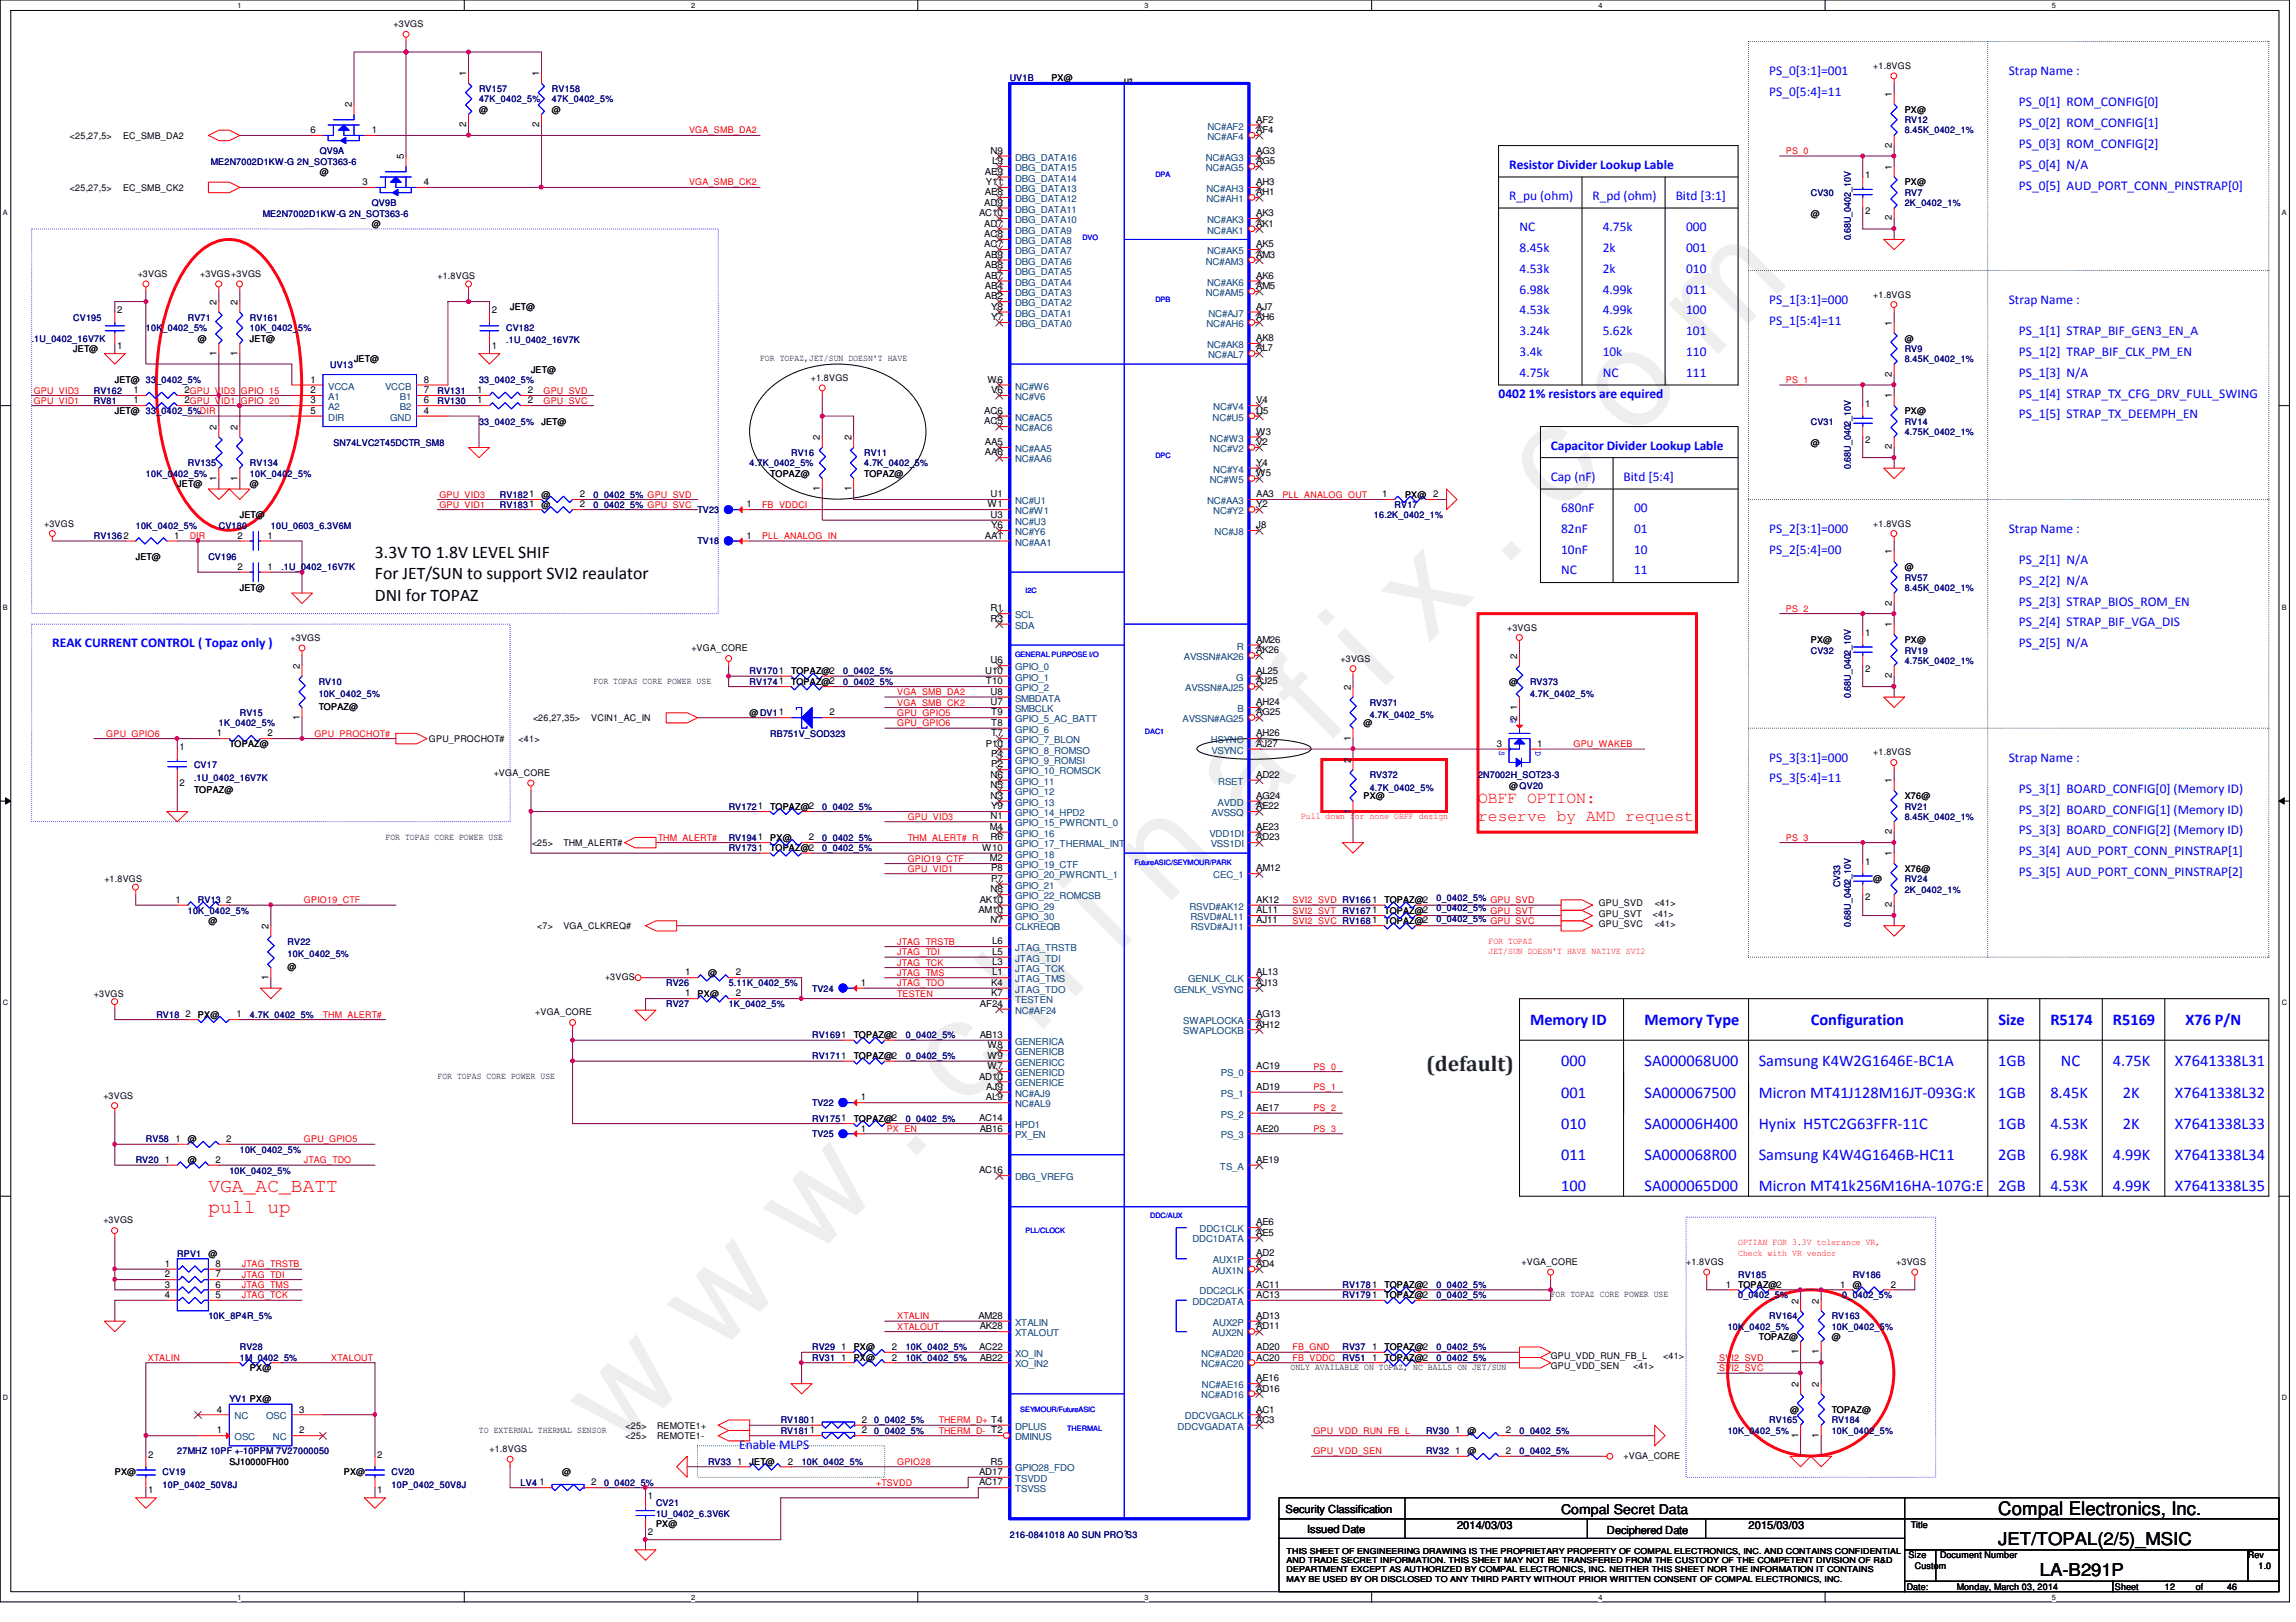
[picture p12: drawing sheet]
<svg xmlns="http://www.w3.org/2000/svg" width="297mm" height="210mm" viewBox="0 0 297 210" stroke-linecap="round" stroke-linejoin="round" font-family="sans-serif">
<defs><g id="words">
<text font-size="17.6" fill="#f0f" x="80.1" y="188" transform="rotate(-45 80.1 188)">w w w . c h i n a f i x . c o m</text>
<text font-size="2.8" fill="#008000" x="184.5" y="138.6">(default)</text>
<g font-size="2.5" fill="#f00">
<text x="27" y="154.2">VGA_AC_BATT</text>
<text x="27" y="157">pull up</text>
</g>
<text font-size="2.4" x="258.5" y="196">Compal Electronics, Inc.</text>
<g font-size="2.3">
<text x="48.5" y="72.2">3.3V TO 1.8V LEVEL SHIF</text>
<text x="48.5" y="75">For JET/SUN to support SVI2 reaulator</text>
<text x="48.5" y="77.8">DNI for TOPAZ</text>
<text x="258.5" y="200">JET/TOPAL(2/5)_MSIC</text>
<text x="263.9" y="204">LA-B291P</text>
</g>
<g font-size="2.1" fill="#f00">
<text x="191.2" y="104">OBFF OPTION:</text>
<text x="191.2" y="106.2">reserve by AMD request</text>
</g>
<g font-size="2.1" fill="#00f">
<text x="197.9" y="132.6">Memory ID</text>
<text x="212.8" y="132.6">Memory Type</text>
<text x="234.3" y="132.6">Configuration</text>
<text x="258.5" y="132.6">Size</text>
<text x="265.3" y="132.6">R5174</text>
<text x="273.3" y="132.6">R5169</text>
<text x="282.7" y="132.6">X76 P/N</text>
<text x="202" y="138">000</text>
<text x="202" y="142">001</text>
<text x="212.8" y="138">SA000068U00</text>
<text x="212.8" y="142">SA000067500</text>
<text x="227.5" y="138">Samsung K4W2G1646E-BC1A</text>
<text x="227.5" y="142">Micron MT41J128M16JT-093G:K</text>
<text x="258.5" y="138">1GB</text>
<text x="258.5" y="142">1GB</text>
<text x="265.3" y="142">8.45K</text>
<text x="266.6" y="138">NC</text>
<text x="273.3" y="138">4.75K</text>
<text x="274.7" y="142">2K</text>
<text x="281.4" y="138">X7641338L31</text>
<text x="281.4" y="142">X7641338L32</text>
<text x="202" y="146.1">010</text>
<text x="212.8" y="146.1">SA00006H400</text>
<text x="227.5" y="146.1">Hynix H5TC2G63FFR-11C</text>
<text x="258.5" y="146.1">1GB</text>
<text x="265.3" y="146.1">4.53K</text>
<text x="274.7" y="146.1">2K</text>
<text x="281.4" y="146.1">X7641338L33</text>
<text x="202" y="154.2">100</text>
<text x="202" y="150.1">011</text>
<text x="212.8" y="150.1">SA000068R00</text>
<text x="212.8" y="154.2">SA000065D00</text>
<text x="227.5" y="150.1">Samsung K4W4G1646B-HC11</text>
<text x="227.5" y="154.2">Micron MT41k256M16HA-107G:E</text>
<text x="258.5" y="150.1">2GB</text>
<text x="258.5" y="154.2">2GB</text>
<text x="265.3" y="150.1">6.98K</text>
<text x="265.3" y="154.2">4.53K</text>
<text x="273.3" y="150.1">4.99K</text>
<text x="273.3" y="154.2">4.99K</text>
<text x="281.4" y="150.1">X7641338L34</text>
<text x="281.4" y="154.2">X7641338L35</text>
</g>
<g font-size="1.7" fill="#00f">
<text x="228.9" y="9.7">PS_0[3:1]=001</text>
<text x="259.9" y="9.7">Strap Name :</text>
<text x="228.9" y="12.4">PS_0[5:4]=11</text>
<text x="261.2" y="13.8">PS_0[1] ROM_CONFIG[0]</text>
<text x="261.2" y="16.5">PS_0[2] ROM_CONFIG[1]</text>
<text x="195.2" y="21.8">Resistor Divider Lookup Lable</text>
<text x="261.2" y="19.2">PS_0[3] ROM_CONFIG[2]</text>
<text x="261.2" y="21.8">PS_0[4] N/A</text>
<text x="195.2" y="25.9">R_pu (ohm)</text>
<text x="196.6" y="29.9">NC</text>
<text x="206" y="25.9">R_pd (ohm)</text>
<text x="207.3" y="29.9">4.75k</text>
<text x="216.8" y="25.9">Bitd [3:1]</text>
<text x="218.1" y="29.9">000</text>
<text x="261.2" y="24.6">PS_0[5] AUD_PORT_CONN_PINSTRAP[0]</text>
<text x="196.6" y="35.3">4.53k</text>
<text x="196.6" y="32.6">8.45k</text>
<text x="207.3" y="32.6">2k</text>
<text x="207.3" y="35.3">2k</text>
<text x="218.1" y="32.6">001</text>
<text x="218.1" y="35.3">010</text>
<text x="196.6" y="38">6.98k</text>
<text x="196.6" y="40.7">4.53k</text>
<text x="207.3" y="40.7">4.99k</text>
<text x="207.3" y="38">4.99k</text>
<text x="218.1" y="38">011</text>
<text x="218.1" y="40.7">100</text>
<text x="228.9" y="39.4">PS_1[3:1]=000</text>
<text x="259.9" y="39.4">Strap Name :</text>
<text x="196.6" y="43.4">3.24k</text>
<text x="196.6" y="46.1">3.4k</text>
<text x="207.3" y="46.1">10k</text>
<text x="207.3" y="43.4">5.62k</text>
<text x="218.1" y="43.4">101</text>
<text x="218.1" y="46.1">110</text>
<text x="228.9" y="42">PS_1[5:4]=11</text>
<text x="261.2" y="46.1">PS_1[2] TRAP_BIF_CLK_PM_EN</text>
<text x="261.2" y="43.4">PS_1[1] STRAP_BIF_GEN3_EN_A</text>
<text x="193.9" y="51.5">0402 1% resistors are equired</text>
<text x="196.6" y="48.8">4.75k</text>
<text x="207.3" y="48.8">NC</text>
<text x="218.1" y="48.8">111</text>
<text x="261.2" y="51.5">PS_1[4] STRAP_TX_CFG_DRV_FULL_SWING</text>
<text x="261.2" y="48.8">PS_1[3] N/A</text>
<text x="200.6" y="58.2">Capacitor Divider Lookup Lable</text>
<text x="261.2" y="54.1">PS_1[5] STRAP_TX_DEEMPH_EN</text>
<text x="200.6" y="62.2">Cap (nF)</text>
<text x="210.1" y="62.2">Bitd [5:4]</text>
<text x="202" y="66.3">680nF</text>
<text x="202" y="69">82nF</text>
<text x="202" y="71.7">10nF</text>
<text x="211.4" y="71.7">10</text>
<text x="211.4" y="69">01</text>
<text x="211.4" y="66.3">00</text>
<text x="228.9" y="69">PS_2[3:1]=000</text>
<text x="228.9" y="71.7">PS_2[5:4]=00</text>
<text x="259.9" y="69">Strap Name :</text>
<text x="202" y="74.3">NC</text>
<text x="211.4" y="74.3">11</text>
<text x="261.2" y="75.7">PS_2[2] N/A</text>
<text x="261.2" y="73">PS_2[1] N/A</text>
<text x="6.8" y="83.8">REAK CURRENT CONTROL ( Topaz only )</text>
<text x="261.2" y="78.4">PS_2[3] STRAP_BIOS_ROM_EN</text>
<text x="261.2" y="81.1">PS_2[4] STRAP_BIF_VGA_DIS</text>
<text x="261.2" y="83.8">PS_2[5] N/A</text>
<text x="228.9" y="98.6">PS_3[3:1]=000</text>
<text x="228.9" y="101.3">PS_3[5:4]=11</text>
<text x="259.9" y="98.6">Strap Name :</text>
<text x="261.2" y="105.3">PS_3[2] BOARD_CONFIG[1] (Memory ID)</text>
<text x="261.2" y="102.6">PS_3[1] BOARD_CONFIG[0] (Memory ID)</text>
<text x="261.2" y="108">PS_3[3] BOARD_CONFIG[2] (Memory ID)</text>
<text x="261.2" y="113.4">PS_3[5] AUD_PORT_CONN_PINSTRAP[2]</text>
<text x="261.2" y="110.7">PS_3[4] AUD_PORT_CONN_PINSTRAP[1]</text>
<text x="95.6" y="187.5">Enable MLPS</text>
</g>
<text font-size="1.7" x="202" y="195.9">Compal Secret Data</text>
<g font-size="1.4">
<text x="166.3" y="195.7">Security Classification</text>
<text x="188.5" y="197.9">2014/03/03</text>
<text x="226.2" y="197.9">2015/03/03</text>
<text x="169.1" y="198.3">Issued Date</text>
<text x="207.9" y="198.5">Deciphered Date</text>
</g>
<g font-size="1.2">
<text x="50.9" y="3.5">+3VGS</text>
<text x="60.3" y="9.9" transform="rotate(-90 60.3 9.9)">1</text>
<text x="69.8" y="9.9" transform="rotate(-90 69.8 9.9)">1</text>
<text x="136" y="10.5">PX@</text>
<text x="242.4" y="8.9">+1.8VGS</text>
<text x="9.1" y="17.9">&lt;25,27,5&gt;</text>
<text x="15.9" y="17.9">EC_SMB_DA2</text>
<text x="40.2" y="17.2">6</text>
<text x="45.5" y="13.9" transform="rotate(-90 45.5 13.9)">2</text>
<text x="48.1" y="17.2">1</text>
<text x="60.3" y="16.4" transform="rotate(-90 60.3 16.4)">2</text>
<text x="62" y="14.6">@</text>
<text x="69.8" y="16.4" transform="rotate(-90 69.8 16.4)">2</text>
<text x="71.4" y="14.6">@</text>
<text x="162.5" y="17.2">AF4</text>
<text x="162.5" y="15.9">AF2</text>
<text x="244.8" y="12.5" transform="rotate(-90 244.8 12.5)">1</text>
<text x="246.4" y="14.6">PX@</text>
<text x="41.4" y="22.6">@</text>
<text x="46.9" y="24">3</text>
<text x="52.2" y="20.6" transform="rotate(-90 52.2 20.6)">5</text>
<text x="54.8" y="24">4</text>
<text x="127.4" y="22.6">AE9</text>
<text x="127.5" y="24">Y11</text>
<text x="128.1" y="19.9">N9</text>
<text x="128.4" y="21.3">L9</text>
<text x="162.5" y="21.3">AG5</text>
<text x="162.5" y="19.9">AG3</text>
<text x="162.5" y="24">AH3</text>
<text x="241.3" y="23.1">1</text>
<text x="244.8" y="22" transform="rotate(-90 244.8 22)">1</text>
<text x="244.8" y="19.1" transform="rotate(-90 244.8 19.1)">2</text>
<text x="9.1" y="24.7">&lt;25,27,5&gt;</text>
<text x="15.9" y="24.7">EC_SMB_CK2</text>
<text x="48.1" y="29.4">@</text>
<text x="126.7" y="28">AC10</text>
<text x="127.3" y="29.3">AD7</text>
<text x="127.3" y="26.6">AD9</text>
<text x="127.4" y="25.3">AE8</text>
<text x="162.5" y="25.3">AH1</text>
<text x="162.5" y="29.3">AK1</text>
<text x="162.5" y="28">AK3</text>
<text x="234.3" y="28">@</text>
<text x="241.3" y="27.6">2</text>
<text x="244.8" y="28.5" transform="rotate(-90 244.8 28.5)">2</text>
<text x="246.4" y="24">PX@</text>
<text x="17.8" y="35.9">+3VGS</text>
<text x="25.9" y="35.9">+3VGS+3VGS</text>
<text x="127.3" y="32">AC7</text>
<text x="127.3" y="30.7">AC8</text>
<text x="127.4" y="34.7">AB8</text>
<text x="127.4" y="33.4">AB9</text>
<text x="162.5" y="33.4">AM3</text>
<text x="162.5" y="32">AK5</text>
<text x="15.2" y="40.6">2</text>
<text x="28" y="39.5" transform="rotate(-90 28 39.5)">2</text>
<text x="30.7" y="39.5" transform="rotate(-90 30.7 39.5)">2</text>
<text x="56.6" y="36.1">+1.8VGS</text>
<text x="63.6" y="40.6">2</text>
<text x="66" y="40.1">JET@</text>
<text x="127.4" y="37.4">AB4</text>
<text x="127.4" y="38.7">AB2</text>
<text x="127.4" y="36.1">AB7</text>
<text x="128.2" y="41.4">Y7</text>
<text x="128.2" y="40.1">Y8</text>
<text x="162.5" y="37.4">AM5</text>
<text x="162.5" y="41.4">AH6</text>
<text x="162.5" y="40.1">AJ7</text>
<text x="162.5" y="36.1">AK6</text>
<text x="242.4" y="38.5">+1.8VGS</text>
<text x="9.5" y="45.6">JET@</text>
<text x="15.2" y="45.2">1</text>
<text x="25.6" y="44.2">@</text>
<text x="28" y="46.1" transform="rotate(-90 28 46.1)">1</text>
<text x="30.7" y="46.1" transform="rotate(-90 30.7 46.1)">1</text>
<text x="32.3" y="44.2">JET@</text>
<text x="45.8" y="46.9">JET@</text>
<text x="63.6" y="45.2">1</text>
<text x="98.3" y="46.7">FOR TOPAZ,JET/SUN DOESN'T HAVE</text>
<text x="162.5" y="45.5">AL7</text>
<text x="162.5" y="44.2">AK8</text>
<text x="244.8" y="42.2" transform="rotate(-90 244.8 42.2)">1</text>
<text x="246.4" y="44.2">@</text>
<text x="14.9" y="53.6">JET@ 33_0402_5%DIR</text>
<text x="14.9" y="49.6">JET@ 33_0402_5%</text>
<text x="17.3" y="52.2">1</text>
<text x="17.3" y="50.9">1</text>
<text x="23.9" y="52.2">2GPU_VID1_GPIO_20</text>
<text x="23.9" y="50.9">2GPU_VID3_GPIO_15</text>
<text x="40.2" y="49.5">1</text>
<text x="40.2" y="53.6">5</text>
<text x="40.2" y="52.2">3</text>
<text x="40.2" y="50.9">2</text>
<text x="54.8" y="50.9">7</text>
<text x="54.8" y="52.2">6</text>
<text x="54.8" y="49.5">8</text>
<text x="54.8" y="53.6">4</text>
<text x="61.7" y="52.2">1</text>
<text x="61.7" y="50.9">1</text>
<text x="68.3" y="52.2">2</text>
<text x="68.3" y="50.9">2</text>
<text x="68.7" y="48.2">JET@</text>
<text x="104.9" y="49.3">+1.8VGS</text>
<text x="127.3" y="53.6">AC6</text>
<text x="127.8" y="49.5">W6</text>
<text x="128.2" y="50.9">V6</text>
<text x="162.5" y="52.2">V4</text>
<text x="162.5" y="53.6">U5</text>
<text x="241.3" y="52.7">1</text>
<text x="244.8" y="51.6" transform="rotate(-90 244.8 51.6)">1</text>
<text x="244.8" y="48.7" transform="rotate(-90 244.8 48.7)">2</text>
<text x="246.4" y="53.6">PX@</text>
<text x="28" y="55.6" transform="rotate(-90 28 55.6)">2</text>
<text x="30.7" y="55.6" transform="rotate(-90 30.7 55.6)">2</text>
<text x="70.1" y="54.9">JET@</text>
<text x="106.1" y="57" transform="rotate(-90 106.1 57)">2</text>
<text x="110.1" y="57" transform="rotate(-90 110.1 57)">2</text>
<text x="127.3" y="54.9">AC5</text>
<text x="127.4" y="57.6">AA5</text>
<text x="127.4" y="58.9">AA6</text>
<text x="162.5" y="57.6">V2</text>
<text x="162.5" y="56.3">W3</text>
<text x="234.3" y="57.7">@</text>
<text x="241.3" y="57.3">2</text>
<text x="244.8" y="58.2" transform="rotate(-90 244.8 58.2)">2</text>
<text x="22.9" y="63">JET@</text>
<text x="28" y="62.2" transform="rotate(-90 28 62.2)">1</text>
<text x="30.7" y="62.2" transform="rotate(-90 30.7 62.2)">1</text>
<text x="32.3" y="63">@</text>
<text x="70.1" y="65.7">@</text>
<text x="70.1" y="64.4">@</text>
<text x="75" y="65.7">2</text>
<text x="75" y="64.3">2</text>
<text x="96.6" y="65.7">1</text>
<text x="99.6" y="61.7">TOPAZ@</text>
<text x="106.1" y="63.5" transform="rotate(-90 106.1 63.5)">1</text>
<text x="110.1" y="63.5" transform="rotate(-90 110.1 63.5)">1</text>
<text x="111.8" y="61.7">TOPAZ@</text>
<text x="127.8" y="65.7">W1</text>
<text x="128.1" y="64.3">U1</text>
<text x="162.5" y="65.7">Y2</text>
<text x="162.5" y="60.3">Y4</text>
<text x="162.5" y="61.6">W5</text>
<text x="162.5" y="64.3">AA3</text>
<text x="178.8" y="64.3">1</text>
<text x="181.8" y="64.4">PX@</text>
<text x="185.4" y="64.3">2</text>
<text x="5.7" y="68.2">+3VGS</text>
<text x="22.5" y="69.7">1</text>
<text x="30.7" y="69.7">2</text>
<text x="31" y="67.1">JET@</text>
<text x="34.6" y="69.7">1</text>
<text x="96.6" y="69.7">1</text>
<text x="127.4" y="69.7">AA1</text>
<text x="128.1" y="67">U3</text>
<text x="128.2" y="68.4">Y6</text>
<text x="162.5" y="68.4">J8</text>
<text x="242.4" y="68.2">+1.8VGS</text>
<text x="244.8" y="71.8" transform="rotate(-90 244.8 71.8)">1</text>
<text x="17.6" y="72.5">JET@</text>
<text x="30.7" y="73.7">2</text>
<text x="31" y="76.5">JET@</text>
<text x="34.6" y="73.7">1</text>
<text x="246.4" y="73.8">@</text>
<text x="37.6" y="83">+3VGS</text>
<text x="128.1" y="79.1">R1</text>
<text x="128.1" y="80.5">R3</text>
<text x="162.5" y="83.2">AM26</text>
<text x="195" y="81.6">+3VGS</text>
<text x="234.3" y="83.2">PX@</text>
<text x="241.3" y="82.3">1</text>
<text x="244.8" y="81.2" transform="rotate(-90 244.8 81.2)">1</text>
<text x="244.8" y="78.4" transform="rotate(-90 244.8 78.4)">2</text>
<text x="246.4" y="83.2">PX@</text>
<text x="38.8" y="86.6" transform="rotate(-90 38.8 86.6)">2</text>
<text x="76.8" y="88.5">FOR TOPAS CORE POWER USE</text>
<text x="89.4" y="84.3">+VGA_CORE</text>
<text x="102.4" y="87.2">TOPAZ@2</text>
<text x="102.4" y="88.6">TOPAZ@2</text>
<text x="127.5" y="87.2">U10</text>
<text x="127.5" y="88.6">T10</text>
<text x="128.1" y="85.9">U6</text>
<text x="128.1" y="89.9">U8</text>
<text x="162.5" y="87.2">AL25</text>
<text x="162.5" y="88.6">AJ25</text>
<text x="162.5" y="84.5">AK26</text>
<text x="173.4" y="85.6">+3VGS</text>
<text x="174.7" y="89.3" transform="rotate(-90 174.7 89.3)">2</text>
<text x="195.2" y="88.6">@</text>
<text x="196.3" y="85.2" transform="rotate(-90 196.3 85.2)">2</text>
<text x="241.3" y="86.9">2</text>
<text x="244.8" y="87.8" transform="rotate(-90 244.8 87.8)">2</text>
<text x="28.1" y="95.3">1</text>
<text x="34.6" y="95.3">2</text>
<text x="38.8" y="93.2" transform="rotate(-90 38.8 93.2)">1</text>
<text x="41.2" y="91.9">TOPAZ@</text>
<text x="69" y="93.3">&lt;26,27,35&gt;</text>
<text x="76.5" y="93.3">VCIN1_AC_IN</text>
<text x="97" y="92.7">@DV11</text>
<text x="107.3" y="92.6">2</text>
<text x="128.1" y="91.3">U7</text>
<text x="128.2" y="92.6">T9</text>
<text x="128.2" y="93.9">T8</text>
<text x="128.2" y="95.3">T7</text>
<text x="162.5" y="92.6">AG25</text>
<text x="162.5" y="91.3">AH24</text>
<text x="162.5" y="95.3">AH26</text>
<text x="174.7" y="95.8" transform="rotate(-90 174.7 95.8)">1</text>
<text x="176.4" y="94">@</text>
<text x="196.3" y="93.3" transform="rotate(-90 196.3 93.3)">2</text>
<text x="196.3" y="91.8" transform="rotate(-90 196.3 91.8)">1</text>
<text x="23.2" y="97.1">1</text>
<text x="23.2" y="101.7">2</text>
<text x="29.7" y="96.7">TOPAZ@</text>
<text x="55.5" y="96">GPU_PROCHOT#</text>
<text x="63.9" y="100.5">+VGA_CORE</text>
<text x="67.1" y="96">&lt;41&gt;</text>
<text x="127.5" y="96.6">P10</text>
<text x="128.1" y="100.7">N6</text>
<text x="128.2" y="99.3">P2</text>
<text x="128.2" y="98">P4</text>
<text x="162.5" y="96.6">AJ27</text>
<text x="162.5" y="100.7">AD22</text>
<text x="174.7" y="98.7" transform="rotate(-90 174.7 98.7)">2</text>
<text x="193.6" y="96.6">3</text>
<text x="198.9" y="96.6">1</text>
<text x="242.4" y="97.7">+1.8VGS</text>
<text x="244.8" y="101.4" transform="rotate(-90 244.8 101.4)">1</text>
<text x="25.1" y="102.6">TOPAZ@</text>
<text x="99.6" y="104.8">TOPAZ@2</text>
<text x="128.1" y="107.4">M4</text>
<text x="128.1" y="102">N5</text>
<text x="128.1" y="103.4">N3</text>
<text x="128.1" y="106">N1</text>
<text x="128.2" y="104.7">Y9</text>
<text x="162.5" y="107.4">AE23</text>
<text x="162.5" y="104.7">AE22</text>
<text x="162.5" y="103.4">AG24</text>
<text x="174.7" y="105.3" transform="rotate(-90 174.7 105.3)">1</text>
<text x="176.4" y="103.4">PX@</text>
<text x="195.2" y="102.1">@QV20</text>
<text x="244.8" y="107.9" transform="rotate(-90 244.8 107.9)">2</text>
<text x="246.4" y="103.4">X76@</text>
<text x="49.9" y="108.7">FOR TOPAS CORE POWER USE</text>
<text x="68.8" y="109.5">&lt;25&gt;</text>
<text x="72.9" y="109.5">THM_ALERT#</text>
<text x="99.6" y="110.2">TOPAZ@2</text>
<text x="99.6" y="108.8">PX@</text>
<text x="104.6" y="108.8">2</text>
<text x="127.1" y="110.1">W10</text>
<text x="128.1" y="111.5">M2</text>
<text x="128.1" y="108.8">R6</text>
<text x="128.2" y="112.8">P8</text>
<text x="162.5" y="112.8">AM12</text>
<text x="162.5" y="108.8">AD23</text>
<text x="241.3" y="111.9">1</text>
<text x="244.8" y="110.8" transform="rotate(-90 244.8 110.8)">1</text>
<text x="246.4" y="112.9">X76@</text>
<text x="13.5" y="114.2">+1.8VGS</text>
<text x="22.7" y="116.8">1</text>
<text x="27" y="119.6">@</text>
<text x="29.2" y="116.8">2</text>
<text x="126.6" y="118.2">AM10</text>
<text x="126.7" y="116.8">AK10</text>
<text x="128.1" y="115.5">N8</text>
<text x="128.1" y="119.5">N7</text>
<text x="128.2" y="114.1">P7</text>
<text x="162.5" y="118.2">AL11</text>
<text x="162.5" y="119.5">AJ11</text>
<text x="162.5" y="116.8">AK12</text>
<text x="179.1" y="119.6">TOPAZ@2</text>
<text x="179.1" y="118.2">TOPAZ@2</text>
<text x="179.1" y="116.9">TOPAZ@2</text>
<text x="206.8" y="118.6">GPU_SVT</text>
<text x="206.8" y="117.3">GPU_SVD</text>
<text x="206.8" y="120">GPU_SVC</text>
<text x="213.8" y="118.6">&lt;41&gt;</text>
<text x="214.1" y="117.3">&lt;41&gt;</text>
<text x="214.1" y="120">&lt;41&gt;</text>
<text x="241.3" y="116.5">2</text>
<text x="242.4" y="114.2">@</text>
<text x="244.8" y="117.4" transform="rotate(-90 244.8 117.4)">2</text>
<text x="34.8" y="120.2" transform="rotate(-90 34.8 120.2)">2</text>
<text x="37.2" y="125.5">@</text>
<text x="69.5" y="120.3">&lt;7&gt;</text>
<text x="72.9" y="120.3">VGA_CLKREQ#</text>
<text x="128.4" y="124.9">L3</text>
<text x="128.4" y="123.6">L5</text>
<text x="128.4" y="122.2">L6</text>
<text x="12.1" y="129">+3VGS</text>
<text x="24" y="131.7">2</text>
<text x="25.6" y="131.7">PX@</text>
<text x="30.6" y="131.7">1</text>
<text x="34.8" y="126.8" transform="rotate(-90 34.8 126.8)">1</text>
<text x="69.3" y="131.4">+VGA_CORE</text>
<text x="78.3" y="126.8">+3VGS</text>
<text x="88.6" y="128.9">1</text>
<text x="88.6" y="126.2">1</text>
<text x="90.3" y="129">PX@</text>
<text x="91.6" y="126.3">@</text>
<text x="95.2" y="128.9">2</text>
<text x="95.2" y="126.2">2</text>
<text x="111.4" y="127.6">1</text>
<text x="126.8" y="130.3">AF24</text>
<text x="128.2" y="127.6">K4</text>
<text x="128.2" y="128.9">K7</text>
<text x="128.4" y="126.2">L1</text>
<text x="162.5" y="131.7">AG13</text>
<text x="162.5" y="127.6">AJ13</text>
<text x="162.5" y="126.2">AL13</text>
<text x="110.4" y="137.1">TOPAZ@2</text>
<text x="110.4" y="134.4">TOPAZ@2</text>
<text x="126.7" y="134.3">AB13</text>
<text x="127.8" y="135.7">W8</text>
<text x="127.8" y="137">W9</text>
<text x="162.5" y="133">AH12</text>
<text x="13.4" y="142.2">+3VGS</text>
<text x="56.6" y="139.7">FOR TOPAS CORE POWER USE</text>
<text x="111.4" y="142.4">1</text>
<text x="126.7" y="139.7">AD10</text>
<text x="127.5" y="142.4">AL9</text>
<text x="127.6" y="141.1">AJ9</text>
<text x="127.8" y="138.4">W7</text>
<text x="162.5" y="138.4">AC19</text>
<text x="162.5" y="143.8">AE17</text>
<text x="162.5" y="141.1">AD19</text>
<text x="22.7" y="147.8">1</text>
<text x="24.3" y="147.8">@</text>
<text x="29.2" y="147.8">2</text>
<text x="110.4" y="145.2">TOPAZ@2</text>
<text x="111.4" y="146.4">1</text>
<text x="126.7" y="145.1">AC14</text>
<text x="126.7" y="146.4">AB16</text>
<text x="162.5" y="146.4">AE20</text>
<text x="21.3" y="150.5">1</text>
<text x="24.3" y="150.5">@</text>
<text x="27.9" y="150.5">2</text>
<text x="126.7" y="151.8">AC16</text>
<text x="162.5" y="150.5">AE19</text>
<text x="13.4" y="158.3">+3VGS</text>
<text x="162.5" y="159.9">AE5</text>
<text x="162.5" y="158.6">AE6</text>
<text x="21.3" y="164">1</text>
<text x="21.3" y="165.3">2</text>
<text x="21.3" y="166.6">3</text>
<text x="21.3" y="168">4</text>
<text x="27" y="162.6">@</text>
<text x="27.9" y="164">8</text>
<text x="27.9" y="165.3">7</text>
<text x="27.9" y="166.6">6</text>
<text x="27.9" y="168">5</text>
<text x="162.5" y="168">AC13</text>
<text x="162.5" y="164">AD4</text>
<text x="162.5" y="162.6">AD2</text>
<text x="162.5" y="166.6">AC11</text>
<text x="179.1" y="166.7">TOPAZ@2</text>
<text x="196.8" y="163.7">+VGA_CORE</text>
<text x="200.6" y="167.9">FOR TOPAZ CORE POWER USE</text>
<text x="218.1" y="163.7">+1.8VGS</text>
<text x="223.3" y="166.6">1</text>
<text x="224.9" y="166.7">TOPAZ@2</text>
<text x="238.1" y="166.6">1</text>
<text x="239.7" y="166.7">@</text>
<text x="244.6" y="166.6">2</text>
<text x="245.3" y="163.7">+3VGS</text>
<text x="126.6" y="170.7">AM28</text>
<text x="126.7" y="172">AK28</text>
<text x="162.5" y="172">AD11</text>
<text x="162.5" y="170.7">AD13</text>
<text x="179.1" y="168">TOPAZ@2</text>
<text x="227.5" y="173.4">TOPAZ@</text>
<text x="232.7" y="168.7" transform="rotate(-90 232.7 168.7)">2</text>
<text x="235.3" y="168.7" transform="rotate(-90 235.3 168.7)">2</text>
<text x="237" y="173.4">@</text>
<text x="32.3" y="177.5">PX@</text>
<text x="108.8" y="174.7">1</text>
<text x="108.8" y="176.1">1</text>
<text x="110.4" y="174.8">PX@</text>
<text x="110.4" y="176.1">PX@</text>
<text x="115.4" y="174.7">2</text>
<text x="115.4" y="176.1">2</text>
<text x="126.7" y="174.7">AC22</text>
<text x="126.7" y="176.1">AB22</text>
<text x="162.5" y="178.8">AE16</text>
<text x="162.5" y="176.1">AC20</text>
<text x="162.5" y="174.7">AD20</text>
<text x="167" y="177.3">ONLY AVAILABLE ON TOPAZ, NC BALLS ON JET/SUN</text>
<text x="177.5" y="176.1">1</text>
<text x="177.5" y="174.7">1</text>
<text x="179.1" y="176.1">TOPAZ@2</text>
<text x="179.1" y="174.8">TOPAZ@2</text>
<text x="200.6" y="177.2">GPU_VDD_SEN</text>
<text x="200.6" y="175.9">GPU_VDD_RUN_FB_L</text>
<text x="211.3" y="177.2">&lt;41&gt;</text>
<text x="215.2" y="175.9">&lt;41&gt;</text>
<text x="232.7" y="179.5" transform="rotate(-90 232.7 179.5)">2</text>
<text x="232.7" y="175.3" transform="rotate(-90 232.7 175.3)">1</text>
<text x="235.3" y="179.5" transform="rotate(-90 235.3 179.5)">2</text>
<text x="235.3" y="175.3" transform="rotate(-90 235.3 175.3)">1</text>
<text x="28.1" y="182.8">4</text>
<text x="28.1" y="185.5">1</text>
<text x="38.7" y="185.5">2</text>
<text x="38.7" y="182.8">3</text>
<text x="62" y="185.4">TO EXTERNAL THERMAL SENSOR</text>
<text x="80.9" y="184.9">&lt;25&gt;</text>
<text x="85" y="184.9">REMOTE1+</text>
<text x="111.5" y="184.1">2</text>
<text x="111.5" y="185.5">2</text>
<text x="162.5" y="182.8">AC1</text>
<text x="162.5" y="184.1">AC3</text>
<text x="162.5" y="180.1">AD16</text>
<text x="188.3" y="185.5">1</text>
<text x="189.9" y="185.5">@</text>
<text x="194.8" y="185.5">2</text>
<text x="231.6" y="182.8">@</text>
<text x="237" y="182.8">TOPAZ@</text>
<text x="14.9" y="190.9">PX@</text>
<text x="19.2" y="188.6">2</text>
<text x="29.7" y="189.6">SJ10000FH00</text>
<text x="44.5" y="190.9">PX@</text>
<text x="48.8" y="188.6">2</text>
<text x="63.3" y="188">+1.8VGS</text>
<text x="72.7" y="190.9">@</text>
<text x="80.9" y="186.2">&lt;25&gt;</text>
<text x="85" y="186.2">REMOTE1-</text>
<text x="95.4" y="189.5">1</text>
<text x="97" y="189.6">JET@</text>
<text x="101.9" y="189.5">2</text>
<text x="126.7" y="190.9">AD17</text>
<text x="128.1" y="189.5">R5</text>
<text x="188.3" y="188.2">1</text>
<text x="189.9" y="188.2">@</text>
<text x="194.8" y="188.2">2</text>
<text x="210.1" y="188.8">+VGA_CORE</text>
<text x="232.7" y="186.1" transform="rotate(-90 232.7 186.1)">1</text>
<text x="235.3" y="186.1" transform="rotate(-90 235.3 186.1)">1</text>
<text x="19.2" y="193.3">1</text>
<text x="48.8" y="193.3">1</text>
<text x="69.8" y="192.2">1</text>
<text x="76.5" y="192.2">2</text>
<text x="83.8" y="194">1</text>
<text x="84.9" y="197.7">PX@</text>
<text x="126.7" y="192.2">AC17</text>
<text x="247.2" y="197.8">Title</text>
<text x="83.8" y="198.6">2</text>
<text x="246.9" y="201.7">Size</text>
<text x="247.7" y="203">Custom</text>
<text x="251" y="201.7">Document Number</text>
<text x="290.8" y="201.7">Rev</text>
<text x="292.2" y="203">1.0</text>
<text x="246.7" y="205.7">Date:</text>
<text x="253.1" y="205.7">Monday, March 03, 2014</text>
<text x="273.6" y="205.7">Sheet</text>
<text x="280.1" y="205.7">12</text>
<text x="284.1" y="205.7">of</text>
<text x="288.1" y="205.7">46</text>
</g>
<g font-size="1.2" fill="#000080">
<text x="62" y="11.9">RV157</text>
<text x="71.4" y="11.9">RV158</text>
<text x="130.6" y="10.5">UV1B</text>
<text x="62" y="13.2">47K_0402_5%</text>
<text x="71.4" y="13.2">47K_0402_5%</text>
<text x="246.4" y="15.9">RV12</text>
<text x="246.4" y="17.3">8.45K_0402_1%</text>
<text x="27.3" y="21.3">ME2N7002D1KW-G 2N_SOT363-6</text>
<text x="41.4" y="19.9">QV9A</text>
<text x="34" y="28">ME2N7002D1KW-G 2N_SOT363-6</text>
<text x="48.1" y="26.7">QV9B</text>
<text x="234.3" y="25.4">CV30</text>
<text x="246.4" y="25.4">RV7</text>
<text x="246.4" y="26.7">2K_0402_1%</text>
<text x="239.4" y="31.1" transform="rotate(-90 239.4 31.1)">0.68U_0402_10V</text>
<text x="9.5" y="41.5">CV195</text>
<text x="24.3" y="41.5">RV71</text>
<text x="32.3" y="41.5">RV161</text>
<text x="4.1" y="44.2">.1U_0402_16V7K</text>
<text x="18.9" y="42.8">10K_0402_5%</text>
<text x="32.3" y="42.8">10K_0402_5%</text>
<text x="42.7" y="47.7">UV13</text>
<text x="65.5" y="42.8">CV182</text>
<text x="65.5" y="44.4">.1U_0402_16V7K</text>
<text x="246.4" y="45.6">RV9</text>
<text x="246.4" y="46.9">8.45K_0402_1%</text>
<text x="12.1" y="52.3">RV81</text>
<text x="12.1" y="50.9">RV162</text>
<text x="56.6" y="52.3">RV130</text>
<text x="56.6" y="50.9">RV131</text>
<text x="62" y="49.6">33_0402_5%</text>
<text x="43.1" y="57.7">SN74LVC2T45DCTR_SM8</text>
<text x="62" y="54.9">33_0402_5%</text>
<text x="102.4" y="59">RV16</text>
<text x="111.8" y="59">RV11</text>
<text x="234.3" y="54.9">CV31</text>
<text x="246.4" y="54.9">RV14</text>
<text x="246.4" y="56.3">4.75K_0402_1%</text>
<text x="18.9" y="61.7">10K_0402_5%</text>
<text x="24.3" y="60.3">RV135</text>
<text x="32.3" y="60.3">RV134</text>
<text x="32.3" y="61.7">10K_0402_5%</text>
<text x="64.7" y="65.7">RV1831</text>
<text x="64.7" y="64.4">RV1821</text>
<text x="76.8" y="65.7">0_0402_5% GPU_SVC</text>
<text x="76.8" y="64.4">0_0402_5% GPU_SVD</text>
<text x="97" y="60.3">4.7K_0402_5%</text>
<text x="111.8" y="60.3">4.7K_0402_5%</text>
<text x="180.4" y="65.7">RV17</text>
<text x="239.4" y="60.7" transform="rotate(-90 239.4 60.7)">0.68U_0402_10V</text>
<text x="12.1" y="69.8">RV1362</text>
<text x="17.6" y="68.4">10K_0402_5%</text>
<text x="28.3" y="68.4">CV180</text>
<text x="35" y="68.4">10U_0603_6.3V6M</text>
<text x="90.3" y="70.4">TV18</text>
<text x="90.3" y="66.4">TV23</text>
<text x="177.8" y="67.1">16.2K_0402_1%</text>
<text x="27" y="72.5">CV196</text>
<text x="36.4" y="73.8">.1U_0402_16V7K</text>
<text x="246.4" y="75.1">RV57</text>
<text x="246.4" y="76.5">8.45K_0402_1%</text>
<text x="41.2" y="88.6">RV10</text>
<text x="97" y="87.2">RV1701</text>
<text x="97" y="88.6">RV1741</text>
<text x="109.1" y="87.2">0_0402_5%</text>
<text x="109.1" y="88.6">0_0402_5%</text>
<text x="197.9" y="88.6">RV373</text>
<text x="234.3" y="84.6">CV32</text>
<text x="246.4" y="84.6">RV19</text>
<text x="246.4" y="85.9">4.75K_0402_1%</text>
<text x="28.3" y="94">1K_0402_5%</text>
<text x="31" y="92.7">RV15</text>
<text x="41.2" y="90.2">10K_0402_5%</text>
<text x="99.6" y="95.3">RB751V_SOD323</text>
<text x="177.2" y="91.3">RV371</text>
<text x="177.2" y="92.9">4.7K_0402_5%</text>
<text x="197.9" y="90.2">4.7K_0402_5%</text>
<text x="239.4" y="90.3" transform="rotate(-90 239.4 90.3)">0.68U_0402_10V</text>
<text x="25.1" y="99.4">CV17</text>
<text x="25.1" y="101">.1U_0402_16V7K</text>
<text x="177.2" y="100.7">RV372</text>
<text x="191.2" y="100.7">2N7002H_SOT23-3</text>
<text x="94.3" y="104.8">RV1721</text>
<text x="106.4" y="104.8">0_0402_5%</text>
<text x="177.2" y="102.4">4.7K_0402_5%</text>
<text x="246.4" y="104.8">RV21</text>
<text x="246.4" y="106.1">8.45K_0402_1%</text>
<text x="94.3" y="110.2">RV1731</text>
<text x="94.3" y="108.8">RV1941</text>
<text x="106.4" y="110.2">0_0402_5%</text>
<text x="106.4" y="108.8">0_0402_5%</text>
<text x="24.3" y="118.2">10K_0402_5%</text>
<text x="25.6" y="116.9">RV13</text>
<text x="173.7" y="118.2">RV1671</text>
<text x="185.8" y="119.3">0_0402_5% GPU_SVC</text>
<text x="185.8" y="117.9">0_0402_5% GPU_SVT</text>
<text x="185.8" y="116.6">0_0402_5% GPU_SVD</text>
<text x="238.1" y="114.9" transform="rotate(-90 238.1 114.9)">CV33</text>
<text x="239.4" y="120" transform="rotate(-90 239.4 120)">0.68U_0402_10V</text>
<text x="246.4" y="114.2">RV24</text>
<text x="246.4" y="115.5">2K_0402_1%</text>
<text x="37.2" y="122.3">RV22</text>
<text x="37.2" y="123.9">10K_0402_5%</text>
<text x="20.2" y="131.7">RV18</text>
<text x="32.3" y="131.7">4.7K_0402_5%</text>
<text x="86.2" y="130.3">RV27</text>
<text x="86.2" y="127.6">RV26</text>
<text x="94.3" y="130.3">1K_0402_5%</text>
<text x="94.3" y="127.6">5.11K_0402_5%</text>
<text x="105.1" y="128.3">TV24</text>
<text x="105.1" y="137.1">RV1711</text>
<text x="105.1" y="134.4">RV1691</text>
<text x="117.2" y="137.1">0_0402_5%</text>
<text x="117.2" y="134.4">0_0402_5%</text>
<text x="105.1" y="143.1">TV22</text>
<text x="18.9" y="147.8">RV58</text>
<text x="31" y="149.2">10K_0402_5%</text>
<text x="105.1" y="145.2">RV1751</text>
<text x="105.1" y="147.2">TV25</text>
<text x="117.2" y="145.2">0_0402_5%</text>
<text x="17.6" y="150.5">RV20</text>
<text x="29.7" y="151.9">10K_0402_5%</text>
<text x="22.9" y="162.6">RPV1</text>
<text x="173.7" y="166.7">RV1781</text>
<text x="185.8" y="166.7">0_0402_5%</text>
<text x="224.9" y="165.4">RV185</text>
<text x="239.7" y="165.4">RV186</text>
<text x="27" y="170.7">10K_8P4R_5%</text>
<text x="173.7" y="168">RV1791</text>
<text x="185.8" y="168">0_0402_5%</text>
<text x="223.5" y="172.1">10K_0402_5%</text>
<text x="224.9" y="168">0_0402_5%</text>
<text x="228.9" y="170.7">RV164</text>
<text x="237" y="170.7">RV163</text>
<text x="237" y="172.1">10K_0402_5%</text>
<text x="238.3" y="168">0_0402_5%</text>
<text x="31" y="174.8">RV28</text>
<text x="31" y="176.1">1M_0402_5%</text>
<text x="105.1" y="174.8">RV29</text>
<text x="105.1" y="176.1">RV31</text>
<text x="117.2" y="174.8">10K_0402_5%</text>
<text x="117.2" y="176.1">10K_0402_5%</text>
<text x="173.7" y="176.1">RV51</text>
<text x="173.7" y="174.8">RV37</text>
<text x="185.8" y="176.1">0_0402_5%</text>
<text x="185.8" y="174.8">0_0402_5%</text>
<text x="29.7" y="181.5">YV1 PX@</text>
<text x="101" y="184.2">RV1801</text>
<text x="101" y="185.5">RV1811</text>
<text x="113.1" y="184.2">0_0402_5%</text>
<text x="113.1" y="185.5">0_0402_5%</text>
<text x="184.5" y="185.5">RV30</text>
<text x="196.6" y="185.5">0_0402_5%</text>
<text x="223.5" y="185.5">10K_0402_5%</text>
<text x="228.9" y="184.2">RV165</text>
<text x="237" y="184.2">RV184</text>
<text x="237" y="185.5">10K_0402_5%</text>
<text x="21" y="190.9">CV19</text>
<text x="22.9" y="188.2">27MHZ 10PF +-10PPM 7V27000050</text>
<text x="50.7" y="190.9">CV20</text>
<text x="91.6" y="189.6">RV33</text>
<text x="103.7" y="189.6">10K_0402_5%</text>
<text x="184.5" y="188.2">RV32</text>
<text x="196.6" y="188.2">0_0402_5%</text>
<text x="21" y="192.5">10P_0402_50V8J</text>
<text x="50.7" y="192.5">10P_0402_50V8J</text>
<text x="67.3" y="192.3">LV4</text>
<text x="78.1" y="192.3">0_0402_5%</text>
<text x="84.9" y="194.9">CV21</text>
<text x="84.9" y="196.3">1U_0402_6.3V6K</text>
<text x="130.6" y="199">216-0841018 A0 SUN PRO S3</text>
</g>
<g font-size="1.2" fill="#f00">
<text x="89.2" y="17.3">VGA_SMB_DA2</text>
<text x="231.1" y="19.9">PS_0</text>
<text x="89.2" y="24">VGA_SMB_CK2</text>
<text x="4.4" y="50.9">GPU_VID3</text>
<text x="4.4" y="52.2">GPU_VID1</text>
<text x="70.3" y="50.9">GPU_SVD</text>
<text x="70.3" y="52.2">GPU_SVC</text>
<text x="231.1" y="49.6">PS_1</text>
<text x="56.9" y="64.4">GPU_VID3</text>
<text x="56.9" y="65.7">GPU_VID1</text>
<text x="98.6" y="65.7">FB_VDDCI</text>
<text x="165.9" y="64.4">PLL_ANALOG_OUT</text>
<text x="24.5" y="69.8">DIR</text>
<text x="98.6" y="69.8">PLL_ANALOG_IN</text>
<text x="231.1" y="79.2">PS_2</text>
<text x="116.1" y="90">VGA_SMB_DA2</text>
<text x="13.8" y="95.3">GPU_GPIO6</text>
<text x="40.7" y="95.3">GPU_PROCHOT#</text>
<text x="116.1" y="91.3">VGA_SMB_CK2</text>
<text x="116.1" y="92.6">GPU_GPIO5</text>
<text x="116.1" y="94">GPU_GPIO6</text>
<text x="203.6" y="96.7">GPU_WAKEB</text>
<text x="117.4" y="106.1">GPU_VID3</text>
<text x="168.3" y="106">Pull down for none OBFF design</text>
<text x="85.1" y="108.8">THM_ALERT#</text>
<text x="117.4" y="112.8">GPU_VID1</text>
<text x="117.4" y="111.5">GPIO19_CTF</text>
<text x="117.4" y="108.8">THM_ALERT#_R</text>
<text x="231.1" y="108.8">PS_3</text>
<text x="39.3" y="116.9">GPIO19_CTF</text>
<text x="167.2" y="116.9">SVI2_SVD RV1661</text>
<text x="167.2" y="118.2">SVI2_SVT</text>
<text x="167.2" y="119.5">SVI2_SVC RV1681</text>
<text x="116.1" y="125">JTAG_TCK</text>
<text x="116.1" y="123.6">JTAG_TDI</text>
<text x="116.1" y="122.3">JTAG_TRSTB</text>
<text x="192.6" y="122.1">FOR TOPAZ</text>
<text x="192.6" y="123.4">JET/SUN DOESN'T HAVE NATIVE SVI2</text>
<text x="41.8" y="131.7">THM_ALERT#</text>
<text x="116.1" y="126.3">JTAG_TMS</text>
<text x="116.1" y="127.6">JTAG_TDO</text>
<text x="116.1" y="129">TESTEN</text>
<text x="169.9" y="138.4">PS_0</text>
<text x="169.9" y="143.8">PS_2</text>
<text x="169.9" y="141.1">PS_1</text>
<text x="39.3" y="147.8">GPU_GPIO5</text>
<text x="114.7" y="146.5">PX_EN</text>
<text x="169.9" y="146.5">PS_3</text>
<text x="39.3" y="150.5">JTAG_TDO</text>
<text x="224.9" y="161.2">OPTIAN FOR 3.3V tolerance VR,</text>
<text x="31.3" y="166.7">JTAG_TMS</text>
<text x="31.3" y="164">JTAG_TRSTB</text>
<text x="31.3" y="165.4">JTAG_TDI</text>
<text x="224.9" y="162.5">Check with VR vendor</text>
<text x="31.3" y="168">JTAG_TCK</text>
<text x="116.1" y="172.1">XTALOUT</text>
<text x="116.1" y="170.7">XTALIN</text>
<text x="19.1" y="176.1">XTALIN</text>
<text x="42.8" y="176.1">XTALOUT</text>
<text x="167.2" y="174.8">FB_GND</text>
<text x="167.2" y="176.1">FB_VDDC</text>
<text x="222.4" y="177.5">SVI2_SVC</text>
<text x="222.4" y="176.1">SVI2_SVD</text>
<text x="121.5" y="184.2">THERM_D+ T4</text>
<text x="121.5" y="185.5">THERM_D- T2</text>
<text x="169.9" y="185.5">GPU_VDD_RUN_FB_L</text>
<text x="116.1" y="189.6">GPIO28</text>
<text x="169.9" y="188.2">GPU_VDD_SEN</text>
<text x="113.4" y="192.3">+TSVDD</text>
</g>
<g font-size="1.2" fill="#004080">
<text x="156.2" y="16.8">NC#AF2</text>
<text x="131.3" y="23.5">DBG_DATA14</text>
<text x="131.3" y="20.8">DBG_DATA16</text>
<text x="131.3" y="22.1">DBG_DATA15</text>
<text x="156" y="22.1">NC#AG5</text>
<text x="156" y="20.8">NC#AG3</text>
<text x="156.2" y="18.1">NC#AF4</text>
<text x="131.3" y="26.2">DBG_DATA12</text>
<text x="131.3" y="27.5">DBG_DATA11</text>
<text x="131.3" y="28.9">DBG_DATA10</text>
<text x="131.3" y="24.8">DBG_DATA13</text>
<text x="156.1" y="26.2">NC#AH1</text>
<text x="156.1" y="24.8">NC#AH3</text>
<text x="156.2" y="28.9">NC#AK3</text>
<text x="131.3" y="32.9">DBG_DATA7</text>
<text x="131.3" y="30.2">DBG_DATA9</text>
<text x="131.3" y="31.6">DBG_DATA8</text>
<text x="131.3" y="35.6">DBG_DATA5</text>
<text x="131.3" y="34.2">DBG_DATA6</text>
<text x="156" y="34.2">NC#AM3</text>
<text x="156.2" y="30.2">NC#AK1</text>
<text x="156.2" y="32.9">NC#AK5</text>
<text x="131.3" y="38.3">DBG_DATA3</text>
<text x="131.3" y="41">DBG_DATA1</text>
<text x="131.3" y="39.6">DBG_DATA2</text>
<text x="131.3" y="37">DBG_DATA4</text>
<text x="156" y="38.3">NC#AM5</text>
<text x="156.2" y="37">NC#AK6</text>
<text x="156.3" y="41">NC#AJ7</text>
<text x="131.3" y="42.3">DBG_DATA0</text>
<text x="156.1" y="42.3">NC#AH6</text>
<text x="156.2" y="45">NC#AK8</text>
<text x="156.3" y="46.4">NC#AL7</text>
<text x="42.5" y="50.4">VCCA</text>
<text x="42.5" y="53.1">A2</text>
<text x="42.5" y="51.8">A1</text>
<text x="49.8" y="50.4">VCCB</text>
<text x="51.7" y="51.8">B1</text>
<text x="51.7" y="53.1">B2</text>
<text x="131.3" y="50.4">NC#W6</text>
<text x="131.3" y="51.8">NC#V6</text>
<text x="157" y="53.1">NC#V4</text>
<text x="42.5" y="54.4">DIR</text>
<text x="50.5" y="54.4">GND</text>
<text x="131.3" y="54.4">NC#AC5</text>
<text x="131.3" y="58.5">NC#AA5</text>
<text x="131.3" y="59.8">NC#AA6</text>
<text x="131.3" y="55.8">NC#AC6</text>
<text x="156.5" y="57.1">NC#W3</text>
<text x="156.9" y="54.4">NC#U5</text>
<text x="157" y="58.5">NC#V2</text>
<text x="131.3" y="65.2">NC#U1</text>
<text x="156.2" y="65.2">NC#AA3</text>
<text x="156.5" y="62.5">NC#W5</text>
<text x="157" y="61.2">NC#Y4</text>
<text x="131.3" y="70.6">NC#AA1</text>
<text x="131.3" y="66.5">NC#W1</text>
<text x="131.3" y="67.9">NC#U3</text>
<text x="131.3" y="69.3">NC#Y6</text>
<text x="157" y="66.5">NC#Y2</text>
<text x="157.1" y="69.3">NC#J8</text>
<text x="131.3" y="80">SCL</text>
<text x="131.3" y="81.4">SDA</text>
<text x="131.3" y="86.7">GPIO_0</text>
<text x="131.3" y="88.1">GPIO_1</text>
<text x="131.3" y="89.5">GPIO_2</text>
<text x="153.2" y="85.4">AVSSN#AK26</text>
<text x="153.3" y="89.5">AVSSN#AJ25</text>
<text x="159.9" y="88.1">G</text>
<text x="160" y="84.1">R</text>
<text x="131.3" y="90.8">SMBDATA</text>
<text x="131.3" y="92.2">SMBCLK</text>
<text x="131.3" y="93.5">GPIO_5_AC_BATT</text>
<text x="131.3" y="94.8">GPIO_6</text>
<text x="153" y="93.5">AVSSN#AG25</text>
<text x="160.1" y="92.2">B</text>
<text x="131.3" y="100.2">GPIO_10_ROMSCK</text>
<text x="131.3" y="101.6">GPIO_11</text>
<text x="131.3" y="96.2">GPIO_7_BLON</text>
<text x="131.3" y="97.5">GPIO_8_ROMSO</text>
<text x="131.3" y="98.9">GPIO_9_ROMSI</text>
<text x="156.6" y="96.2">HSYNC</text>
<text x="156.7" y="97.5">VSYNC</text>
<text x="157.6" y="101.6">RSET</text>
<text x="131.3" y="102.9">GPIO_12</text>
<text x="131.3" y="104.3">GPIO_13</text>
<text x="131.3" y="105.6">GPIO_14_HPD2</text>
<text x="131.3" y="106.9">GPIO_15_PWRCNTL_0</text>
<text x="156.7" y="105.6">AVSSQ</text>
<text x="157.5" y="104.3">AVDD</text>
<text x="131.3" y="108.3">GPIO_16</text>
<text x="131.3" y="109.6">GPIO_17_THERMAL_INT</text>
<text x="131.3" y="111">GPIO_18</text>
<text x="131.3" y="112.4">GPIO_19_CTF</text>
<text x="131.3" y="113.7">GPIO_20_PWRCNTL_1</text>
<text x="156.5" y="108.3">VDD1DI</text>
<text x="156.6" y="109.6">VSS1DI</text>
<text x="157" y="113.7">CEC_1</text>
<text x="131.3" y="115">GPIO_21</text>
<text x="131.3" y="116.4">GPIO_22_ROMCSB</text>
<text x="131.3" y="117.7">GPIO_29</text>
<text x="131.3" y="119.1">GPIO_30</text>
<text x="153.9" y="117.7">RSVD#AK12</text>
<text x="154" y="119.1">RSVD#AL11</text>
<text x="131.3" y="120.4">CLKREQB</text>
<text x="131.3" y="125.8">JTAG_TCK</text>
<text x="131.3" y="124.5">JTAG_TDI</text>
<text x="131.3" y="123.1">JTAG_TRSTB</text>
<text x="154" y="120.4">RSVD#AJ11</text>
<text x="131.3" y="128.5">JTAG_TDO</text>
<text x="131.3" y="127.1">JTAG_TMS</text>
<text x="131.3" y="131.2">NC#AF24</text>
<text x="131.3" y="129.8">TESTEN</text>
<text x="151.9" y="128.5">GENLK_VSYNC</text>
<text x="153.7" y="127.1">GENLK_CLK</text>
<text x="131.3" y="135.2">GENERICA</text>
<text x="131.3" y="136.6">GENERICB</text>
<text x="131.3" y="137.9">GENERICC</text>
<text x="153.1" y="133.9">SWAPLOCKB</text>
<text x="153.1" y="132.5">SWAPLOCKA</text>
<text x="131.3" y="139.3">GENERICD</text>
<text x="131.3" y="140.6">GENERICE</text>
<text x="131.3" y="143.3">NC#AL9</text>
<text x="131.3" y="141.9">NC#AJ9</text>
<text x="157.9" y="139.3">PS_0</text>
<text x="157.9" y="141.9">PS_1</text>
<text x="131.3" y="146">HPD1</text>
<text x="131.3" y="147.3">PX_EN</text>
<text x="157.9" y="147.3">PS_3</text>
<text x="157.9" y="144.7">PS_2</text>
<text x="131.3" y="152.7">DBG_VREFG</text>
<text x="157.8" y="151.4">TS_A</text>
<text x="154.3" y="160.8">DDC1DATA</text>
<text x="155.2" y="159.5">DDC1CLK</text>
<text x="155.2" y="167.5">DDC2CLK</text>
<text x="156.8" y="164.8">AUX1N</text>
<text x="156.9" y="163.5">AUX1P</text>
<text x="131.3" y="171.6">XTALIN</text>
<text x="131.3" y="172.9">XTALOUT</text>
<text x="154.3" y="168.9">DDC2DATA</text>
<text x="156.8" y="172.9">AUX2N</text>
<text x="156.9" y="171.6">AUX2P</text>
<text x="131.3" y="177">XO_IN2</text>
<text x="131.3" y="175.6">XO_IN</text>
<text x="155.4" y="177">NC#AC20</text>
<text x="155.4" y="175.6">NC#AD20</text>
<text x="155.5" y="179.7">NC#AE16</text>
<text x="30.3" y="183.7">NC</text>
<text x="34.4" y="183.7">OSC</text>
<text x="131.3" y="185">DPLUS</text>
<text x="152.4" y="185">DDCVGADATA</text>
<text x="153.3" y="183.7">DDCVGACLK</text>
<text x="155.4" y="181">NC#AD16</text>
<text x="30.3" y="186.4">OSC</text>
<text x="35.3" y="186.4">NC</text>
<text x="131.3" y="186.4">DMINUS</text>
<text x="131.3" y="190.4">GPIO28_FDO</text>
<text x="131.3" y="191.8">TSVDD</text>
<text x="131.3" y="193.1">TSVSS</text>
</g>
<g font-size="1.2" fill="#00f">
<text x="195.4" y="92.9" transform="rotate(90 195.4 92.9)">G</text>
<text x="194" y="97.2" transform="rotate(90 194 97.2)">S</text>
<text x="198.7" y="97.2" transform="rotate(90 198.7 97.2)">D</text>
</g>
<g font-size="1.1">
<text x="166.5" y="201">THIS SHEET OF ENGINEERING DRAWING IS THE PROPRIETARY PROPERTY OF COMPAL ELECTRONICS, INC. AND CONTAINS CONFIDENTIAL</text>
<text x="166.5" y="202.3">AND TRADE SECRET INFORMATION. THIS SHEET MAY NOT BE TRANSFERED FROM THE CUSTODY OF THE COMPETENT DIVISION OF R&amp;D</text>
<text x="166.5" y="203.5">DEPARTMENT EXCEPT AS AUTHORIZED BY COMPAL ELECTRONICS, INC. NEITHER THIS SHEET NOR THE INFORMATION IT CONTAINS</text>
<text x="166.5" y="204.7">MAY BE USED BY OR DISCLOSED TO ANY THIRD PARTY WITHOUT PRIOR WRITTEN CONSENT OF COMPAL ELECTRONICS, INC.</text>
</g>
<g font-size=".9">
<text x="30.7" y="1">1</text>
<text x="89.4" y="1">2</text>
<text x="148.1" y="1">3</text>
<text x="206.8" y="1">4</text>
<text x="265.5" y="1">5</text>
<text x="145.5" y="10.8">U?</text>
<text x=".4" y="27.8">A</text>
<text x="295.2" y="27.8">A</text>
<text x=".4" y="78.9">B</text>
<text x="295.2" y="78.9">B</text>
<text x=".4" y="130.1">C</text>
<text x="295.2" y="130.1">C</text>
<text x=".4" y="181.2">D</text>
<text x="295.2" y="181.2">D</text>
<text x="145.5" y="198.8">?</text>
<text x="30.7" y="207">1</text>
<text x="89.4" y="207">2</text>
<text x="148.1" y="207">3</text>
<text x="206.8" y="207">4</text>
<text x="265.5" y="207">5</text>
</g>
<g font-size=".9" fill="#00f">
<text x="149.5" y="22.9">DPA</text>
<text x="140" y="31">DVO</text>
<text x="149.5" y="39.1">DPB</text>
<text x="149.5" y="59.3">DPC</text>
<text x="132.7" y="76.8">I2C</text>
<text x="131.3" y="85">GENERAL PURPOSE I/O</text>
<text x="148.1" y="95">DAC1</text>
<text x="146.8" y="111.9">FutureASIC/SEYMOUR/PARK</text>
<text x="132.7" y="159.6">PLL/CLOCK</text>
<text x="148.8" y="157.6">DDC/AUX</text>
<text x="132" y="182.7">SEYMOUR/FutureASIC</text>
<text x="138" y="185.2">THERMAL</text>
</g>
</g></defs>
<path d="M0 0h296.2v207.3h-296.2zM1.4 1.4h293.4v204.6h-293.4z" fill="none" stroke="#000" stroke-width=".13"/>
<g fill="#fff">
<path d="M30.7 .2h.5v1h-.5z"/>
<path d="M30.7 206.2h.5v1h-.5z"/>
</g>
<path d="M60.1 0v1.4M60.1 206v1.3" fill="none" stroke="#000" stroke-width=".13"/>
<g fill="#fff">
<path d="M89.4 .2h.5v1h-.5z"/>
<path d="M89.4 206.2h.5v1h-.5z"/>
</g>
<path d="M118.7 0v1.4M118.7 206v1.3" fill="none" stroke="#000" stroke-width=".13"/>
<g fill="#fff">
<path d="M148.1 .2h.5v1h-.5z"/>
<path d="M148.1 206.2h.5v1h-.5z"/>
</g>
<path d="M177.5 0v1.4M177.5 206v1.3" fill="none" stroke="#000" stroke-width=".13"/>
<g fill="#fff">
<path d="M206.8 .2h.5v1h-.5z"/>
<path d="M206.8 206.2h.5v1h-.5z"/>
</g>
<path d="M236.1 0v1.4M236.1 206v1.3" fill="none" stroke="#000" stroke-width=".13"/>
<g fill="#fff">
<path d="M265.5 .2h.5v1h-.5z"/>
<path d="M265.5 206.2h.5v1h-.5z"/>
<path d="M.4 26.9h.6v1.1h-.6z"/>
<path d="M295.2 26.9h.6v1.1h-.6z"/>
<path d="M.4 78.1h.6v1h-.6z"/>
<path d="M295.2 78.1h.6v1h-.6z"/>
</g>
<path d="M0 52.5h1.4M294.8 52.5h1.4" fill="none" stroke="#000" stroke-width=".13"/>
<g fill="#fff">
<path d="M.4 129.2h.7v1.1h-.7z"/>
<path d="M295.2 129.2h.7v1.1h-.7z"/>
</g>
<path d="M0 103.7h1.4M.7 103.2l.7 .5-.7 .4zM294.8 103.7l.7-.5v.9zM294.8 103.7h1.4" fill="none" stroke="#000" stroke-width=".13"/>
<path d="M.7 103.2l.7 .5-.7 .4zM294.8 103.7l.7-.5v.9z" fill="#000"/>
<g fill="#fff">
<path d="M.4 180.4h.7v1h-.7z"/>
<path d="M295.2 180.4h.7v1h-.7z"/>
</g>
<g fill="none" stroke="#000" stroke-width=".13">
<path d="M193.9 18.8h31v31h-31zM193.9 22.9h31M193.9 26.9h31M204.7 22.9v26.9M215.4 22.9v26.9M196.6 129.2h96.9v25.6h-96.9M196.6 134.6h96.9M257.2 129.2v25.6M263.9 129.2v25.6M272 129.2v25.6M280.1 129.2v25.6M0 154.8h1.4"/>
<path d="M294.8 154.8h1.4"/>
</g>
<g fill="none" stroke="#004000" stroke-width=".13" stroke-dasharray="0 .3">
<path d="M226.2 5.4h67.3M226.2 5.4v118.5M257.2 5.4v118.5M293.5 5.4h.1M293.5 5.4v118.5M226.2 35h67.3M293.5 35h.1M226.2 64.6h67.3M293.5 64.6h.1M226.2 94.2h67.3M293.5 94.2h.1M226.2 123.9h67.3"/>
<path d="M257.2 123.9h.1M293.5 123.9h.1"/>
</g>
<path d="M4.1 29.6h88.8v49.8h-88.8zM4.1 80.8h61.9v25.5h-61.9zM218.1 157.5h32.3v33.7h-32.3z" fill="none" stroke="#00f" stroke-width=".13" stroke-dasharray="0 .3"/>
<g fill="none" stroke="#f00" stroke-width=".38">
<path d="M25.7 32.7a5.3 5.3 0 0 1 7.8 0 16.8 16.8 0 0 1 4.2 7.6 34.7 34.7 0 0 1-.8 21.5 12.7 12.7 0 0 1-4.5 6 5.1 5.1 0 0 1-6.4-.7 15.4 15.4 0 0 1-4.2-6.8 35.1 35.1 0 0 1 .2-21.6 15.7 15.7 0 0 1 3.7-6zM191.2 79.4h28.3v28.3h-28.3z"/>
<circle cx="234.3" cy="177.7" r="10.8"/>
</g>
<path d="M60.6 6.7h9.5" fill="none" stroke="#800040" stroke-width=".13"/>
<circle cx="60.6" cy="6.7" r=".26" fill="#f0f"/>
<circle cx="60.6" cy="6.7" r=".26" fill="none" stroke="#f0f" stroke-width=".13"/>
<path d="M70.1 6.7v2.7M70.1 24.3h28.2" fill="none" stroke="#800040" stroke-width=".13"/>
<circle cx="70" cy="24.2" r=".26" fill="#f0f"/>
<circle cx="70" cy="24.2" r=".26" fill="none" stroke="#f0f" stroke-width=".13"/>
<path d="M31 17.5h9.4M45.8 6.7v6.8M52.5 5.4v14.8" fill="none" stroke="#800040" stroke-width=".13"/>
<circle cx="52.5" cy="6.7" r=".26" fill="#f0f"/>
<circle cx="52.5" cy="6.7" r=".26" fill="none" stroke="#f0f" stroke-width=".13"/>
<path d="M45.8 6.7h6.7M245.1 48.5v1.3h-4.1" fill="none" stroke="#800040" stroke-width=".13"/>
<circle cx="245" cy="49.8" r=".26" fill="#f0f"/>
<circle cx="245" cy="49.8" r=".26" fill="none" stroke="#f0f" stroke-width=".13"/>
<circle cx="241" cy="49.8" r=".26" fill="#f0f"/>
<circle cx="241" cy="49.8" r=".26" fill="none" stroke="#f0f" stroke-width=".13"/>
<path d="M241 20.2h4.1" fill="none" stroke="#800040" stroke-width=".13"/>
<circle cx="245" cy="20.2" r=".26" fill="#f0f"/>
<circle cx="245" cy="20.2" r=".26" fill="none" stroke="#f0f" stroke-width=".13"/>
<circle cx="241" cy="20.2" r=".26" fill="#f0f"/>
<circle cx="241" cy="20.2" r=".26" fill="none" stroke="#f0f" stroke-width=".13"/>
<path d="M245.1 28.3v1.3M245.1 59.2v1.4M245.1 49.8v1.4M241 109h4.1" fill="none" stroke="#800040" stroke-width=".13"/>
<circle cx="245" cy="109" r=".25" fill="#f0f"/>
<circle cx="245" cy="109" r=".25" fill="none" stroke="#f0f" stroke-width=".13"/>
<circle cx="241" cy="109" r=".25" fill="#f0f"/>
<circle cx="241" cy="109" r=".25" fill="none" stroke="#f0f" stroke-width=".13"/>
<path d="M241 79.4h4.1" fill="none" stroke="#800040" stroke-width=".13"/>
<circle cx="241" cy="79.4" r=".26" fill="#f0f"/>
<circle cx="241" cy="79.4" r=".26" fill="none" stroke="#f0f" stroke-width=".13"/>
<path d="M245.1 40.4v1.3M245.1 88.9v1.3" fill="none" stroke="#800040" stroke-width=".13"/>
<circle cx="245" cy="88.8" r=".25" fill="#f0f"/>
<circle cx="245" cy="88.8" r=".25" fill="none" stroke="#f0f" stroke-width=".13"/>
<path d="M245.1 87.5v1.4h-4.1" fill="none" stroke="#800040" stroke-width=".13"/>
<circle cx="245" cy="88.8" r=".25" fill="#f0f"/>
<circle cx="245" cy="88.8" r=".25" fill="none" stroke="#f0f" stroke-width=".13"/>
<path d="M241 29.6h4.1v1.4M245.1 79.4v1.4" fill="none" stroke="#800040" stroke-width=".13"/>
<circle cx="245" cy="29.6" r=".26" fill="#f0f"/>
<circle cx="245" cy="29.6" r=".26" fill="none" stroke="#f0f" stroke-width=".13"/>
<path d="M245.1 10.8v1.3M245.1 18.8v2.7M245.1 99.6v1.4M245.1 117.1v1.4h-4.1M245.1 109v1.4" fill="none" stroke="#800040" stroke-width=".13"/>
<circle cx="245" cy="118.4" r=".26" fill="#f0f"/>
<circle cx="245" cy="118.4" r=".26" fill="none" stroke="#f0f" stroke-width=".13"/>
<path d="M241 59.2h4.1" fill="none" stroke="#800040" stroke-width=".13"/>
<circle cx="245" cy="59.2" r=".26" fill="#f0f"/>
<circle cx="245" cy="59.2" r=".26" fill="none" stroke="#f0f" stroke-width=".13"/>
<path d="M245.1 57.9v1.3M245.1 118.5v1.3M245.1 107.7v1.3M14.9 164.2v1.4" fill="none" stroke="#800040" stroke-width=".13"/>
<path d="M14.7 165.4l.1-.1 .2 .1v.3l-.2 .1-.1-.1z" fill-rule="evenodd" fill="#f0f"/>
<path d="M14.7 165.4l.1-.1 .2 .1v.3l-.2 .1-.1-.1z" fill="none" stroke="#f0f" stroke-width=".13"/>
<path d="M14.9 164.2h6.7M21.6 165.6h-6.7v1.3" fill="none" stroke="#800040" stroke-width=".13"/>
<path d="M14.7 164h.1l.2 .1v.3l-.2 .1-.1-.1z" fill-rule="evenodd" fill="#f0f"/>
<path d="M14.7 164h.1l.2 .1v.3l-.2 .1-.1-.1z" fill="none" stroke="#f0f" stroke-width=".13"/>
<path d="M14.9 148.1h8M14.9 166.9h6.7M21.6 168.3h-6.7v2.7M28.3 166.9h10.8M28.3 164.2h10.8M28.3 165.6h10.8M28.3 168.3h10.8" fill="none" stroke="#800040" stroke-width=".13"/>
<path d="M14.7 147.9l.1-.1 .2 .1v.4h-.2h-.1z" fill-rule="evenodd" fill="#f0f"/>
<path d="M14.7 147.9l.1-.1 .2 .1v.4h-.2h-.1z" fill="none" stroke="#f0f" stroke-width=".13"/>
<path d="M87.5 119.8h41.8M14.9 144.1v4M29.7 148.1h18.8M18.9 185.8v2.7" fill="none" stroke="#800040" stroke-width=".13"/>
<circle cx="18.9" cy="185.8" r=".26" fill="#f0f"/>
<circle cx="18.9" cy="185.8" r=".26" fill="none" stroke="#f0f" stroke-width=".13"/>
<path d="M18.9 192.5v1.3M48.5 192.5v1.3M48.5 183.1v5.4" fill="none" stroke="#800040" stroke-width=".13"/>
<path d="M48.3 182.9h.3l.1 .1-.1 .2-.1 .1-.2-.1z" fill-rule="evenodd" fill="#f0f"/>
<path d="M48.3 182.9h.3l.1 .1-.1 .2-.1 .1-.2-.1z" fill="none" stroke="#f0f" stroke-width=".13"/>
<path d="M39.1 84.8v1.3M39.1 92.9v2.7h12.1M29.7 176.4h-10.8v9.4h6.7M36.4 176.4h12.1v6.7h-6.7" fill="none" stroke="#800040" stroke-width=".13"/>
<circle cx="39.1" cy="95.6" r=".25" fill="#f0f"/>
<circle cx="39.1" cy="95.6" r=".25" fill="none" stroke="#f0f" stroke-width=".13"/>
<path d="M22.9 95.6h5.4M35 95.6h4.1" fill="none" stroke="#800040" stroke-width=".13"/>
<circle cx="22.9" cy="95.6" r=".25" fill="#f0f"/>
<circle cx="22.9" cy="95.6" r=".25" fill="none" stroke="#f0f" stroke-width=".13"/>
<path d="M97 70h32.3M12.1 95.6h10.8v1.3M22.9 101v4M83.5 197.9v1.4h17.5" fill="none" stroke="#800040" stroke-width=".13"/>
<circle cx="83.5" cy="199.2" r=".26" fill="#f0f"/>
<circle cx="83.5" cy="199.2" r=".26" fill="none" stroke="#f0f" stroke-width=".13"/>
<g fill="none" stroke="#800040" stroke-width=".13">
<path d="M70.1 16.2v8.1h-14.9M31 24.3h16.2M57.9 39h2.7M28.3 51.2h9.5M97 66h32.3M68.7 110.4h29.6M68.7 102.3v2.7h29.6M74.1 134.6h35M74.1 137.3h35M14.9 148.1v2.7h6.7M28.3 150.8h20.2M74.1 145.4h35"/>
<path d="M83.5 192.5h41.8M83.5 199.3v1.3M101 193.8v5.5"/>
</g>
<path d="M28.1 50.9h.2l.2 .1-.1 .3-.1 .1-.2-.1z" fill-rule="evenodd" fill="#f0f"/>
<path d="M28.1 50.9h.2l.2 .1-.1 .3-.1 .1-.2-.1z" fill="none" stroke="#f0f" stroke-width=".13"/>
<path d="M4.1 51.2h13.5M4.1 52.5h13.5M28.3 45.8v5.4h-4M31 45.8v6.7h6.8M28.3 61.9v1.4M31 61.9v1.4" fill="none" stroke="#800040" stroke-width=".13"/>
<circle cx="31" cy="52.5" r=".26" fill="#f0f"/>
<circle cx="31" cy="52.5" r=".26" fill="none" stroke="#f0f" stroke-width=".13"/>
<path d="M18.9 37.7v9.4h18.9v2.7M60.6 39h2.7" fill="none" stroke="#800040" stroke-width=".13"/>
<circle cx="60.6" cy="39" r=".26" fill="#f0f"/>
<circle cx="60.6" cy="39" r=".26" fill="none" stroke="#f0f" stroke-width=".13"/>
<path d="M14.9 39h4M57.9 39v10.8M57.9 51.2h4.1M57.9 52.5h4.1" fill="none" stroke="#800040" stroke-width=".13"/>
<circle cx="18.9" cy="39" r=".26" fill="#f0f"/>
<circle cx="18.9" cy="39" r=".26" fill="none" stroke="#f0f" stroke-width=".13"/>
<path d="M14.9 39v1.4M28.3 37.7v1.3M31 37.7v1.3M60.6 37.7v1.3M63.3 39v1.4M14.9 44.4v1.4M24.3 53.8h13.5M28.3 51.2v4M31 52.5v2.7M57.9 53.8h4.1v4.1M63.3 44.4v1.4M25.6 70h5.4" fill="none" stroke="#800040" stroke-width=".13"/>
<circle cx="25.6" cy="70" r=".26" fill="#f0f"/>
<circle cx="25.6" cy="70" r=".26" fill="none" stroke="#f0f" stroke-width=".13"/>
<path d="M25.6 70v4h5.4M35 70h4.1M35 74h4.1" fill="none" stroke="#800040" stroke-width=".13"/>
<circle cx="39.1" cy="74" r=".26" fill="#f0f"/>
<circle cx="39.1" cy="74" r=".26" fill="none" stroke="#f0f" stroke-width=".13"/>
<path d="M24.3 52.5h6.7M6.8 70h9.4M22.9 70h2.7M39.1 70v6.7M56.6 64.6h12.1M56.6 66h12.1M35 117.1h16.2M235.6 166.9h2.7M247.7 165.6v1.3h-2.6M66 189.8v2.7h4.1" fill="none" stroke="#800040" stroke-width=".13"/>
<path d="M34.9 116.9l.1-.1 .2 .1v.4h-.2h-.1z" fill-rule="evenodd" fill="#f0f"/>
<path d="M34.9 116.9l.1-.1 .2 .1v.4h-.2h-.1z" fill="none" stroke="#f0f" stroke-width=".13"/>
<path d="M230.2 20.2h10.8v2.7M241 26.9v2.7M230.2 49.8h10.8v2.7M241 56.6v2.6M230.2 79.4h10.8v2.7M245.1 70v1.4M245.1 78.1v1.3M241 86.1v2.8M17.6 115.8v1.3h5.3M29.7 117.1h5.3v2.7M14.9 160.2v4" fill="none" stroke="#800040" stroke-width=".13"/>
<circle cx="245" cy="79.4" r=".26" fill="#f0f"/>
<circle cx="245" cy="79.4" r=".26" fill="none" stroke="#f0f" stroke-width=".13"/>
<path d="M52.5 6.7h8.1v2.7M230.2 109h10.8v2.8M241 115.8v2.7M14.9 130.6v1.3h9.4M31 131.9h18.9M35 126.5v1.4" fill="none" stroke="#800040" stroke-width=".13"/>
<circle cx="52.5" cy="6.7" r=".26" fill="#f0f"/>
<circle cx="52.5" cy="6.7" r=".26" fill="none" stroke="#f0f" stroke-width=".13"/>
<path d="M60.6 17.5h37.7" fill="none" stroke="#800040" stroke-width=".13"/>
<circle cx="60.6" cy="17.5" r=".26" fill="#f0f"/>
<circle cx="60.6" cy="17.5" r=".26" fill="none" stroke="#f0f" stroke-width=".13"/>
<path d="M60.6 16.2v1.3h-12.1" fill="none" stroke="#800040" stroke-width=".13"/>
<g fill="none" stroke="#f00" stroke-width=".13">
<path d="M27 17.5l1.3-.7h1.4l1.3 .7-1.3 .7h-1.4zM52.5 4.9v.5M245.1 10.2v.6M18.9 37.2v.5M27 23.6h2.7l1.3 .7-1.3 .6h-2.7zM28.3 37.2v.5M28.3 39v1.4M31 37.2v.5M31 39v1.4M60.6 37.2v.5M243.7 31h2.7l-1.3 1.3zM245.1 39.8v.6"/>
<path d="M13.5 45.8h2.7l-1.3 1.3zM28.3 44.4v1.4M31 44.4v1.4M60.6 57.9h2.7l-1.3 1.3zM62 45.8h2.7l-1.4 1.3zM6.8 69.5v.5M27 63.3h2.7l-1.4 1.3zM29.7 63.3h2.6l-1.3 1.3zM37.8 76.7h2.6l-1.3 1.4zM243.7 60.6h2.7l-1.3 1.3zM245.1 69.5v.5M39.1 84.3v.5"/>
<path d="M51.2 94.9h2.7l1.3 .7-1.3 .7h-2.7zM243.7 90.2h2.7l-1.3 1.4zM245.1 99.1v.5M17.6 115.2v.6M21.6 105h2.7l-1.4 1.3zM243.7 119.8h2.7l-1.3 1.4zM245.1 110.4v1.4M245.1 115.8v1.3M14.9 130v.6M33.7 127.9h2.7l-1.4 1.3zM14.9 159.7v.5M14.9 143.5v.6"/>
<path d="M13.5 171h2.7l-1.3 1.3zM247.7 165.1v.5M17.6 193.8h2.6l-1.3 1.4zM47.2 193.8h2.7l-1.4 1.4zM66 189.3v.5M82.2 200.6h2.7l-1.4 1.3z"/>
<circle cx="52.5" cy="4.4" r=".38"/>
<circle cx="245" cy="9.8" r=".38"/>
<circle cx="18.9" cy="36.7" r=".38"/>
<circle cx="28.3" cy="36.7" r=".39"/>
<circle cx="31" cy="36.7" r=".38"/>
<circle cx="60.6" cy="36.7" r=".38"/>
<circle cx="245" cy="39.4" r=".38"/>
<circle cx="6.8" cy="69" r=".38"/>
<circle cx="245" cy="69" r=".38"/>
<circle cx="39.1" cy="83.9" r=".38"/>
<circle cx="245" cy="98.7" r=".38"/>
<circle cx="17.5" cy="114.8" r=".38"/>
<circle cx="14.8" cy="129.6" r=".39"/>
<circle cx="14.8" cy="159.2" r=".39"/>
<circle cx="14.8" cy="143.1" r=".39"/>
<circle cx="247.7" cy="164.6" r=".38"/>
<circle cx="66" cy="188.8" r=".38"/>
</g>
<g fill="none" stroke="#000" stroke-width=".13">
<path d="M165.5 193.8h80.9v2.7h-80.9zM165.5 196.5h80.9v2.6h-80.9zM165.5 199.1h80.9v6.9h-80.9zM181.8 193.8v5.3M205.3 196.5v2.6M220.7 196.5v2.6M246.4 193.8h48.4v2.7h-48.4zM246.4 196.5h48.4v4.1h-48.4zM246.4 200.6h4v4h-4zM246.4 204.6h26.9v1.4h-26.9zM250.4 200.6h40.4v4h-40.4zM273.3 204.6h21.5v1.4h-21.5z"/>
<path d="M290.8 200.6h4v4h-4z"/>
</g>
<path d="M42.5 16.2h4M43.1 16.2v1.3M45.8 14.8v.7h-2.7M45.8 16.2v1.3M28.3 40.4l.4 .4-.8 .8 .8 .8-.8 .8 .8 .8-.4 .4M31 40.4l.4 .4-.8 .8 .8 .8-.8 .8 .8 .8-.4 .4M245.1 111.8l.3 .3-.8 .8 .8 .8-.8 .8 .8 .9-.3 .4" fill="none" stroke="#00f" stroke-width=".13"/>
<path d="M43.8 16.8l.7-.6 .7 .6z" fill="#00f"/>
<path d="M41.8 17.5h1.3M42.5 17.5v.7M43.8 16.8l.7-.6 .7 .6zM44.5 16.8v.7h2.7M44.7 18.2h1.8" fill="none" stroke="#00f" stroke-width=".13"/>
<path d="M44.1 18.2l.6-.4v.8z" fill="#00f"/>
<path d="M42.5 18.2h1.6M42.5 16.2h4M43.1 16.2v1.3M44.1 18.2l.6-.4v.8zM45.8 14.8v.7h-2.7M45.8 16.2v1.3M46.5 17.5v.7" fill="none" stroke="#00f" stroke-width=".13"/>
<path d="M43.8 16.8l.7-.6 .7 .6z" fill="#00f"/>
<path d="M41.8 17.5h1.3M42.5 17.5v.7M43.8 16.8l.7-.6 .7 .6zM44.5 16.8v.7h2.7M44.7 18.2h1.8" fill="none" stroke="#00f" stroke-width=".13"/>
<path d="M44.1 18.2l.6-.4v.8z" fill="#00f"/>
<g fill="none" stroke="#00f" stroke-width=".13">
<path d="M42.5 18.2h1.6M44.1 18.2l.6-.4v.8zM46.5 17.5v.7M245.1 13.5l.3 .4-.8 .8 .8 .8-.8 .8 .8 .8-.3 .4M49.2 22.9h4M49.9 22.9v1.4h-1.4M51.2 24.3h2.7M52.5 21.5v.7M52.5 22.9v1.4M239.8 25.2h2.4M239.8 24.5h2.4M241 24.3v.2"/>
<path d="M241 25.2v.4M18.9 52.5l.4-.4 .8 .8 .8-.8 .8 .8 .8-.8 .4 .4M28.3 56.6l.4 .3-.8 .8 .8 .9-.8 .8 .8 .8-.4 .4M41.8 48.5h12.1v6.7h-12.1zM239.8 54.8h2.4M239.8 54.1h2.4M241 53.8v.3M241 54.8v.4M245.1 52.5l.3 .4-.8 .8 .8 .8-.8 .8 .8 .8-.3 .5M17.6 70l.3-.4 .8 .8 .9-.8 .8 .8 .8-.8 .4 .4M32.3 74h.5M32.8 72.9v2.4"/>
<path d="M33.4 72.9v2.4M33.4 74h.3M22.9 150.8l.4-.4 .8 .8 .9-.8 .8 .8 .8-.8 .4 .4M22.9 168.3h.3l.4-.4 .8 .8 .8-.8 .8 .8 .4-.4h.6M22.9 164.2h.3l.4-.4 .8 .8 .8-.8 .8 .8 .4-.4h.6M22.9 165.6h.3l.4-.4 .8 .8 .8-.8 .8 .8 .4-.4h.6M22.9 166.9h.3l.4-.4 .8 .8 .8-.8 .8 .8 .4-.4h.6M22.9 162.9h4.1v6.7h-4.1zM23.6 163.8l-.1 .2M23.6 165.2l-.1 .1M23.6 166.5l-.1 .2M239.7 166.9l.4 .4 .8-.8 .8 .8 .8-.8 .8 .8 .4-.4"/>
<path d="M47.3 190.2h2.4M47.3 190.9h2.4M48.5 190.9v.3M48.5 189.8v.4M82.3 196.1h2.4M82.3 195.5h2.4M83.5 195.2v.3M83.5 196.1v.4"/>
</g>
<g fill="none" stroke="#f00" stroke-width=".13">
<path d="M40.4 17.5h1.4M45.8 13.5v1.3M47.2 17.5h1.3M245.1 12.1v1.4M245.1 17.5v1.3M241 22.9v1.4M241 25.6v1.3M17.6 52.5h1.3M22.9 52.5h1.4M28.3 55.2v1.4M37.8 49.8h4M37.8 53.8h4"/>
<path d="M37.8 52.5h4M37.8 51.2h4M53.9 53.8h4M53.9 51.2h4M53.9 52.5h4M53.9 49.8h4M241 52.5v1.3M241 55.2v1.4M245.1 51.2v1.3M245.1 56.6v1.3M16.2 70h1.4M21.6 70h1.3"/>
<path d="M28.3 60.6v1.3M31 74h1.3M33.7 74h1.3M21.6 150.8h1.3M27 150.8h1.3M21.6 164.2h1.3M21.6 165.6h1.3M21.6 166.9h1.3M21.6 168.3h1.3M27 164.2h1.3M27 165.6h1.3M27 166.9h1.3"/>
<path d="M27 168.3h1.3M238.3 166.9h1.4M243.7 166.9h1.4M48.5 191.2v1.3M48.5 188.5v1.3M83.5 193.8v1.4M83.5 196.5v1.4"/>
</g>
<path d="M51.2 22.9l.7 .7h-1.4z" fill="#00f"/>
<path d="M49.2 24.3v.6M49.9 22.2h2.6M51.2 22.9l.7 .7h-1.4zM51.2 23.6v.7M53.2 24.3v.6" fill="none" stroke="#00f" stroke-width=".13"/>
<path d="M50.8 24.9l.7-.4v.8z" fill="#00f"/>
<path d="M49.2 24.9h1.6M49.2 22.9h4M49.9 22.9v1.4h-1.4M50.8 24.9l.7-.4v.8zM51.2 24.3h2.7M51.5 24.9h1.7M52.5 21.5v.7M52.5 22.9v1.4" fill="none" stroke="#00f" stroke-width=".13"/>
<path d="M51.2 22.9l.7 .7h-1.4z" fill="#00f"/>
<path d="M49.2 24.3v.6M49.9 22.2h2.6M51.2 22.9l.7 .7h-1.4zM51.2 23.6v.7M53.2 24.3v.6" fill="none" stroke="#00f" stroke-width=".13"/>
<path d="M50.8 24.9l.7-.4v.8z" fill="#00f"/>
<path d="M49.2 24.9h1.6M50.8 24.9l.7-.4v.8zM51.5 24.9h1.7M35 121.2l-.4 .4 .9 .8-.9 .8 .9 .8-.9 .8 .4 .4M29.7 181.7h8.1v5.4h-8.1z" fill="none" stroke="#00f" stroke-width=".13"/>
<path d="M47.2 24.3h1.3M52.5 20.2v1.3M53.9 24.3h1.3M35 119.8v1.4M35 125.2v1.3M25.6 183.1h4.1" fill="none" stroke="#f00" stroke-width=".13"/>
<path d="M25.2 182.7l.9 .8M26 182.7l-.9 .8" fill="none" stroke="#804000" stroke-width=".13"/>
<path d="M29.3 185.4l.4 .4-.4 .4z" fill="#f00"/>
<g fill="none" stroke="#f00" stroke-width=".13">
<path d="M60.6 9.4v1.4M60.6 14.8v1.4M70.1 9.4v1.4M70.1 14.8v1.4M129.3 22.9h1.3M245.1 21.5v1.4M245.1 26.9v1.4M14.9 43.1v1.3M14.9 40.4v1.3M17.6 51.2h1.3M22.9 51.2h1.4M31 55.2v1.4"/>
<path d="M62 52.5h1.3M62 51.2h1.3M63.3 43.1v1.3M63.3 40.4v1.3M67.3 52.5h1.4M67.3 51.2h1.4M245.1 41.7v1.4M245.1 47.1v1.4M31 60.6v1.3M31 70h1.3M33.7 70h1.3M245.1 71.4v1.3"/>
<path d="M245.1 76.7v1.4M22.9 96.9v1.4M22.9 99.6v1.4M28.3 95.6h1.4M33.7 95.6h1.3M39.1 91.6v1.3M39.1 86.1v1.4M241 82.1v1.4M241 84.8v1.3M245.1 80.8v1.3M245.1 86.1v1.4M22.9 117.1h1.4"/>
<path d="M28.3 117.1h1.4M241 111.8v1.3M241 114.4v1.4M245.1 101v1.3M245.1 106.3v1.4M24.3 131.9h1.3M29.7 131.9h1.3M22.9 148.1h1.4M28.3 148.1h1.4M29.7 176.4h1.3M35 176.4h1.4M18.9 191.2v1.3"/>
<path d="M18.9 188.5v1.3M25.6 185.8h4.1M29.3 185.4l.4 .4-.4 .4zM37.8 183.1h4M37.8 185.8h4"/>
</g>
<path d="M128.9 22.5l.8 .9M129.7 22.5l-.9 .9M41.4 185.4l.8 .9M42.2 185.4l-.9 .9" fill="none" stroke="#804000" stroke-width=".13"/>
<g fill="none" stroke="#00f" stroke-width=".13">
<path d="M60.6 10.8l.4 .4-.8 .8 .8 .8-.8 .8 .8 .8-.4 .4M70.1 10.8l.3 .4-.8 .8 .8 .8-.8 .8 .8 .8-.3 .4M145.4 10.8v185.7M245.1 22.9l.3 .4-.8 .8 .8 .8-.8 .8 .8 .8-.3 .4M13.6 42.2h2.5M13.6 42.8h2.5M14.9 42.8v.3M14.9 41.7v.5M18.9 51.2l.4-.4 .8 .8 .8-.8 .8 .8 .8-.8 .4 .4M31 56.6l.4 .3-.8 .8 .8 .9-.8 .8 .8 .8-.4 .4M62.1 42.2h2.4M62.1 42.8h2.4"/>
<path d="M63.3 42.8v.3M63.3 41.7v.5M63.3 52.5l.4-.4 .8 .8 .9-.8 .8 .8 .8-.8 .3 .4M63.3 51.2l.4-.4 .8 .8 .9-.8 .8 .8 .8-.8 .3 .4M130.6 47.1h31M245.1 43.1l.3 .4-.8 .8 .8 .8-.8 .8 .8 .8-.3 .4M32.3 70h.5M32.8 68.8v2.4M33.4 68.8v2.4M33.4 70h.3M245.1 72.7l.3 .4-.8 .8 .8 .8-.8 .8 .8 .8-.3 .4M21.7 99.2h2.4"/>
<path d="M21.7 98.5h2.4M22.9 98.3v.2M22.9 99.2v.4M29.7 95.6l.4 .4 .8-.8 .8 .8 .8-.8 .8 .8 .4-.4M39.1 87.5l-.4 .4 .8 .8-.8 .8 .8 .8-.8 .8 .4 .5M239.8 84.4h2.4M239.8 83.7h2.4M241 83.5v.2M241 84.4v.4M245.1 82.1l.3 .4-.8 .9 .8 .8-.8 .8 .8 .8-.3 .3M24.3 117.1l.4-.4 .8 .8 .8-.8 .8 .8 .8-.8 .4 .4M239.8 114h2.4"/>
<path d="M239.8 113.4h2.4M241 113.1v.3M241 114v.4M245.1 102.3l.3 .4-.8 .8 .8 .8-.8 .9 .8 .8-.3 .3M25.6 131.9l.4 .4 .8-.8 .8 .8 .8-.8 .8 .8 .5-.4M24.3 148.1l.4-.4 .8 .8 .8-.8 .8 .8 .8-.8 .4 .4M31 176.4l.4 .4 .8-.9 .8 .9 .8-.9 .8 .9 .4-.4M17.7 190.2h2.4M17.7 190.9h2.4M18.9 190.9v.3M18.9 189.8v.4"/>
</g>
<path d="M130.6 10.8h31v185.7h-31z" fill="none" stroke="#00f" stroke-width=".38"/>
<circle cx="162" cy="21.5" r=".37" fill="#fff"/>
<g fill="none" stroke="#f00" stroke-width=".13">
<path d="M161.6 20.2h1.3M162.4 21.5h.5"/>
<circle cx="162" cy="21.5" r=".37"/>
</g>
<path d="M162.5 19.8l.9 .9M163.4 19.8l-.9 .9M162.5 21.1l.9 .9M162.5 23.8l.9 .9M163.4 21.1l-.9 .9M163.4 23.8l-.9 .9" fill="none" stroke="#804000" stroke-width=".13"/>
<circle cx="162" cy="17.5" r=".37" fill="#fff"/>
<g fill="none" stroke="#f00" stroke-width=".13">
<path d="M161.6 16.2h1.3M162.4 17.5h.5M129.3 20.2h1.3M129.3 21.5h1.3"/>
<circle cx="162" cy="17.5" r=".37"/>
</g>
<path d="M128.9 19.8l.8 .9M129.7 19.8l-.9 .9M162.5 17.1l.9 .9M162.5 15.7l.9 .9M163.4 17.1l-.9 .9M163.4 15.7l-.9 .9M128.9 21.1l.8 .9M128.9 23.8l.8 .9M129.7 21.1l-.9 .9M129.7 23.8l-.9 .9" fill="none" stroke="#804000" stroke-width=".13"/>
<circle cx="60.6" cy="6.7" r=".26" fill="#f0f"/>
<circle cx="60.6" cy="6.7" r=".26" fill="none" stroke="#f0f" stroke-width=".13"/>
<circle cx="70" cy="24.2" r=".26" fill="#f0f"/>
<circle cx="70" cy="24.2" r=".26" fill="none" stroke="#f0f" stroke-width=".13"/>
<circle cx="52.5" cy="6.7" r=".26" fill="#f0f"/>
<circle cx="52.5" cy="6.7" r=".26" fill="none" stroke="#f0f" stroke-width=".13"/>
<circle cx="245" cy="49.8" r=".26" fill="#f0f"/>
<circle cx="245" cy="49.8" r=".26" fill="none" stroke="#f0f" stroke-width=".13"/>
<circle cx="241" cy="49.8" r=".26" fill="#f0f"/>
<circle cx="241" cy="49.8" r=".26" fill="none" stroke="#f0f" stroke-width=".13"/>
<circle cx="245" cy="20.2" r=".26" fill="#f0f"/>
<circle cx="245" cy="20.2" r=".26" fill="none" stroke="#f0f" stroke-width=".13"/>
<circle cx="241" cy="20.2" r=".26" fill="#f0f"/>
<circle cx="241" cy="20.2" r=".26" fill="none" stroke="#f0f" stroke-width=".13"/>
<circle cx="245" cy="109" r=".25" fill="#f0f"/>
<circle cx="245" cy="109" r=".25" fill="none" stroke="#f0f" stroke-width=".13"/>
<circle cx="241" cy="109" r=".25" fill="#f0f"/>
<circle cx="241" cy="109" r=".25" fill="none" stroke="#f0f" stroke-width=".13"/>
<circle cx="241" cy="79.4" r=".26" fill="#f0f"/>
<circle cx="241" cy="79.4" r=".26" fill="none" stroke="#f0f" stroke-width=".13"/>
<circle cx="245" cy="88.8" r=".25" fill="#f0f"/>
<circle cx="245" cy="88.8" r=".25" fill="none" stroke="#f0f" stroke-width=".13"/>
<circle cx="245" cy="88.8" r=".25" fill="#f0f"/>
<circle cx="245" cy="88.8" r=".25" fill="none" stroke="#f0f" stroke-width=".13"/>
<circle cx="245" cy="29.6" r=".26" fill="#f0f"/>
<circle cx="245" cy="29.6" r=".26" fill="none" stroke="#f0f" stroke-width=".13"/>
<circle cx="245" cy="118.4" r=".26" fill="#f0f"/>
<circle cx="245" cy="118.4" r=".26" fill="none" stroke="#f0f" stroke-width=".13"/>
<circle cx="245" cy="59.2" r=".26" fill="#f0f"/>
<circle cx="245" cy="59.2" r=".26" fill="none" stroke="#f0f" stroke-width=".13"/>
<path d="M14.7 165.4l.1-.1 .2 .1v.3l-.2 .1-.1-.1z" fill-rule="evenodd" fill="#f0f"/>
<path d="M14.7 165.4l.1-.1 .2 .1v.3l-.2 .1-.1-.1z" fill="none" stroke="#f0f" stroke-width=".13"/>
<path d="M14.7 164h.1l.2 .1v.3l-.2 .1-.1-.1z" fill-rule="evenodd" fill="#f0f"/>
<path d="M14.7 164h.1l.2 .1v.3l-.2 .1-.1-.1z" fill="none" stroke="#f0f" stroke-width=".13"/>
<path d="M14.7 147.9l.1-.1 .2 .1v.4h-.2h-.1z" fill-rule="evenodd" fill="#f0f"/>
<path d="M14.7 147.9l.1-.1 .2 .1v.4h-.2h-.1z" fill="none" stroke="#f0f" stroke-width=".13"/>
<circle cx="18.9" cy="185.8" r=".26" fill="#f0f"/>
<circle cx="18.9" cy="185.8" r=".26" fill="none" stroke="#f0f" stroke-width=".13"/>
<path d="M48.3 182.9h.3l.1 .1-.1 .2-.1 .1-.2-.1z" fill-rule="evenodd" fill="#f0f"/>
<path d="M48.3 182.9h.3l.1 .1-.1 .2-.1 .1-.2-.1z" fill="none" stroke="#f0f" stroke-width=".13"/>
<circle cx="39.1" cy="95.6" r=".25" fill="#f0f"/>
<circle cx="39.1" cy="95.6" r=".25" fill="none" stroke="#f0f" stroke-width=".13"/>
<circle cx="22.9" cy="95.6" r=".25" fill="#f0f"/>
<circle cx="22.9" cy="95.6" r=".25" fill="none" stroke="#f0f" stroke-width=".13"/>
<circle cx="83.5" cy="199.2" r=".26" fill="#f0f"/>
<circle cx="83.5" cy="199.2" r=".26" fill="none" stroke="#f0f" stroke-width=".13"/>
<path d="M28.1 50.9h.2l.2 .1-.1 .3-.1 .1-.2-.1z" fill-rule="evenodd" fill="#f0f"/>
<path d="M28.1 50.9h.2l.2 .1-.1 .3-.1 .1-.2-.1z" fill="none" stroke="#f0f" stroke-width=".13"/>
<circle cx="31" cy="52.5" r=".26" fill="#f0f"/>
<circle cx="31" cy="52.5" r=".26" fill="none" stroke="#f0f" stroke-width=".13"/>
<circle cx="60.6" cy="39" r=".26" fill="#f0f"/>
<circle cx="60.6" cy="39" r=".26" fill="none" stroke="#f0f" stroke-width=".13"/>
<circle cx="18.9" cy="39" r=".26" fill="#f0f"/>
<circle cx="18.9" cy="39" r=".26" fill="none" stroke="#f0f" stroke-width=".13"/>
<circle cx="25.6" cy="70" r=".26" fill="#f0f"/>
<circle cx="25.6" cy="70" r=".26" fill="none" stroke="#f0f" stroke-width=".13"/>
<circle cx="39.1" cy="74" r=".26" fill="#f0f"/>
<circle cx="39.1" cy="74" r=".26" fill="none" stroke="#f0f" stroke-width=".13"/>
<path d="M34.9 116.9l.1-.1 .2 .1v.4h-.2h-.1z" fill-rule="evenodd" fill="#f0f"/>
<path d="M34.9 116.9l.1-.1 .2 .1v.4h-.2h-.1z" fill="none" stroke="#f0f" stroke-width=".13"/>
<circle cx="245" cy="79.4" r=".26" fill="#f0f"/>
<circle cx="245" cy="79.4" r=".26" fill="none" stroke="#f0f" stroke-width=".13"/>
<circle cx="52.5" cy="6.7" r=".26" fill="#f0f"/>
<circle cx="52.5" cy="6.7" r=".26" fill="none" stroke="#f0f" stroke-width=".13"/>
<circle cx="60.6" cy="17.5" r=".26" fill="#f0f"/>
<circle cx="60.6" cy="17.5" r=".26" fill="none" stroke="#f0f" stroke-width=".13"/>
<use href="#words"/>
</svg>
